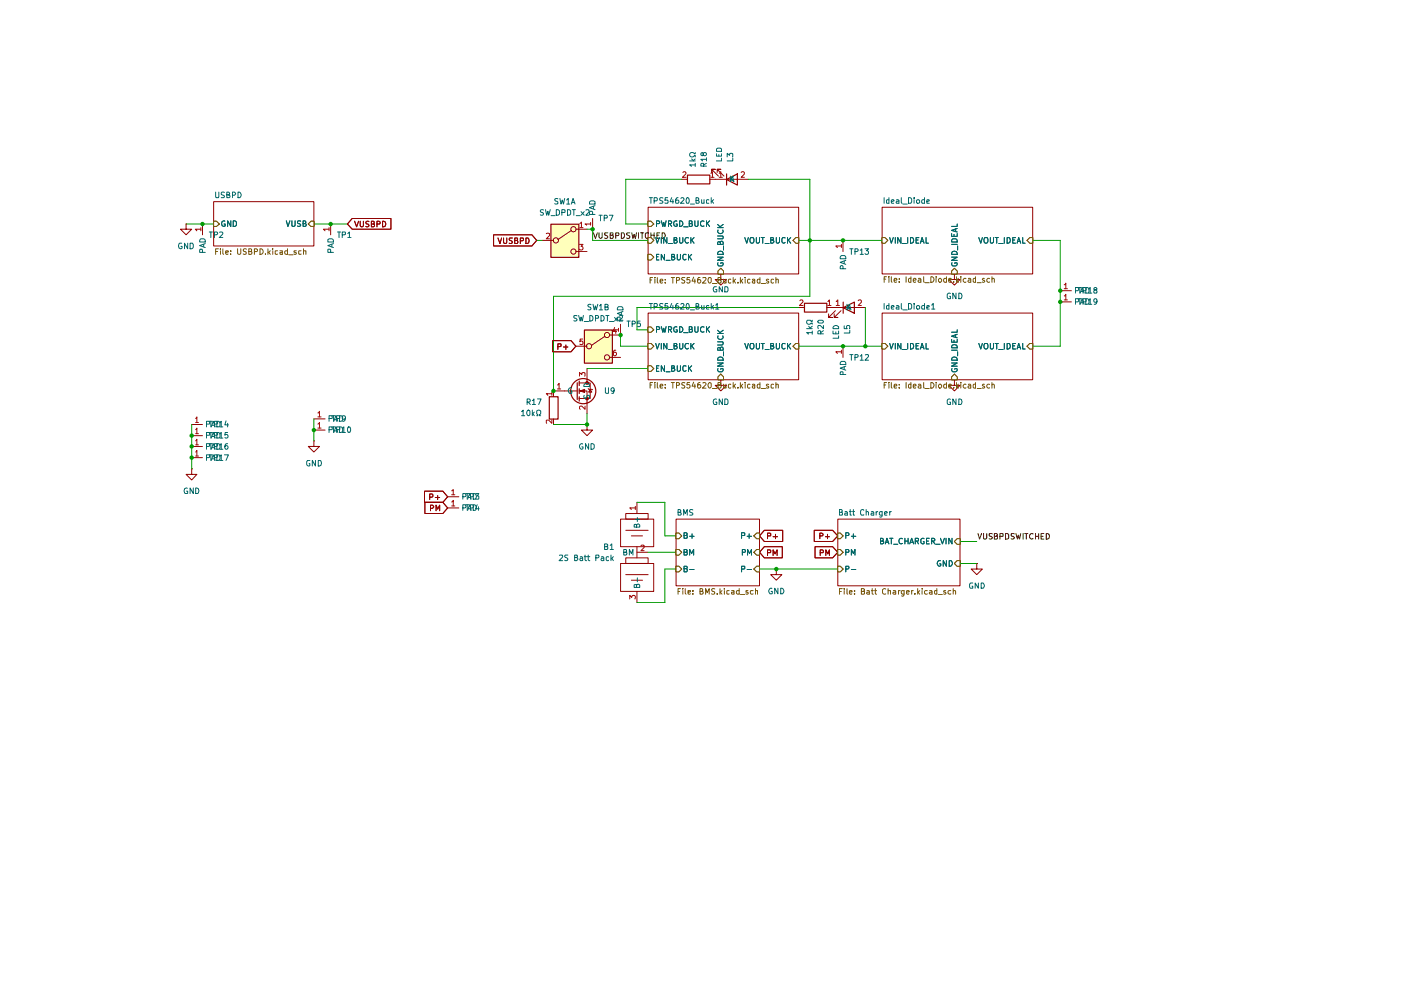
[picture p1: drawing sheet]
<svg xmlns="http://www.w3.org/2000/svg" width="297mm" height="210mm" viewBox="0 0 297 210" stroke-linecap="round" stroke-linejoin="round" font-family="sans-serif">
<path d="M137.4 50.4h.6l.6 .6-.6 .6h-.6z" fill="none" stroke="#765500" stroke-width=".21"/>
<path d="M139 50.4l.4 1.2 .4-1.2M140.2 50.4v1.2M141.4 50.4v1.2l-.7-1.2v1.2M141.7 51.6h.9M142.9 50.9h.5v-.5h-.5v1.2h.4l.3-.5-.3-.2M144.1 50.4v1l.2 .2h.2l.3-.3v-.9M146 50.5l-.5-.1a.67 .67 0 0 0-.3 .7 .67 .67 0 0 0 .5 .5l.3-.2M146.5 50.4v1.2M146.6 50.9l.6 .7M147.2 50.4l-.7 .7" fill="none" stroke="#006665" stroke-width=".21"/>
<path d="M168.7 50.4h.6v1.2h-.6l-.6-.6z" fill="#fff"/>
<path d="M168.7 50.4h.6v1.2h-.6l-.6-.6z" fill="none" stroke="#765500" stroke-width=".21"/>
<path d="M157.9 50.4l.4 1.2 .4-1.2M159.2 50.4h.5a.77 .77 0 0 1-.2 1.2l-.3-.1a.87 .87 0 0 1 0-1.1zM160.4 50.4v1l.1 .2h.3l.2-.3v-.9M161.4 50.4h.7M161.7 50.4v1.2M162.2 51.6h.9M163.4 50.9h.5v-.5h-.5v1.2h.4l.3-.5-.4-.2M164.6 50.4v1l.2 .2h.2l.3-.3v-.9M166.5 50.5l-.6-.1-.1 .2 .1 .8 .2 .2 .4-.2M167 50.4v1.2M167.1 50.9l.5 .7M167.6 50.4l-.6 .7" fill="none" stroke="#006665" stroke-width=".21"/>
<path d="M152.2 57.5l.6-.6 .6 .6v.6h-1.2z" fill="#fff"/>
<path d="M152.8 56.9l.6 .6v.6h-1.2v-.6z" fill="none" stroke="#765500" stroke-width=".21"/>
<path d="M152.1 54.5h1.2l-1.2 .7h1.2M152.1 50h1.1l.1 .2-.1 .4h-1.1M152.1 48.3h1.2M152.1 47.6l.7 .7M152.2 55.7a.45 .45 0 0 0 .2 .7h.7a.45 .45 0 0 0 .1-.7h-.4v.2M152.2 48.8a.55 .55 0 0 0 .5 .7 .55 .55 0 0 0 .5-.7M152.3 53.3h.9l.1 .6h-1.2zM152.7 51.5l.2-.4 .4 .3v.4h-1.2l.1-.5h.5v.5M153.3 47.6l-.6 .5M153.4 52.2v.8" fill="none" stroke="#006665" stroke-width=".21"/>
<path d="M137.4 53.9h.6l.6 .6-.6 .6h-.6z" fill="#fff"/>
<path d="M137.4 53.9h.6l.6 .6-.6 .6h-.6z" fill="none" stroke="#765500" stroke-width=".21"/>
<path d="M139.2 54.4h.3M139.7 53.9h-.5v1.2h.5M140.9 53.9v1.2l-.7-1.2v1.2M141.2 55.2h.9M142.4 54.4h.5v-.5h-.5v1.2h.4l.3-.4-.4-.3M143.6 53.9v1l.2 .2h.2l.3-.2v-1M145.5 54l-.6-.1-.1 .3 .1 .7 .2 .2 .4-.2M146 53.9v1.2M146.1 54.4l.5 .7M146.6 53.9l-.6 .7" fill="none" stroke="#006665" stroke-width=".21"/>
<path d="M137.4 46.9h.6l.6 .6-.6 .5h-.6z" fill="#fff"/>
<path d="M137.4 46.9h.6l.6 .6-.6 .5h-.6z" fill="none" stroke="#765500" stroke-width=".21"/>
<g fill="none" stroke="#006665" stroke-width=".21">
<path d="M139.2 47.4h.5l.2-.2-.1-.3-.6-.1v1.2M140.2 46.8l.3 1.2 .2-.8 .3 .8 .2-1.2M141.7 47.4h.5l.2-.2-.1-.3-.6-.1v1.2M142 47.4l.4 .6M143.5 46.9l-.2-.1a.61 .61 0 0 0-.5 .6 .61 .61 0 0 0 .5 .6l.3-.1v-.4h-.3M144.1 46.8a.6 .6 0 0 1 .7 .6 .6 .6 0 0 1-.7 .6zM144.9 48.1h1M146.1 47.4h.5l.1-.2v-.3l-.1-.1h-.5v1.2l.6-.1 .1-.3-.2-.2M147.3 46.8v1a.35 .35 0 0 0 .4 .2 .35 .35 0 0 0 .3-.2v-1M149.3 46.9l-.3-.1a.6 .6 0 0 0-.5 .6 .6 .6 0 0 0 .5 .6l.3-.1M149.8 46.8v1.2M149.9 47.3l.6 .7"/>
<path d="M150.5 46.8l-.7 .7"/>
</g>
<g fill="#fff">
<path d="M137.4 43.9h31.9v14.2h-31.9z"/>
<path d="M143.3 113h.6l.6 .6-.6 .6h-.6z"/>
</g>
<path d="M143.3 113h.6l.6 .6-.6 .6h-.6z" fill="none" stroke="#765500" stroke-width=".21"/>
<path d="M145 113.5h.5l.2-.2-.1-.3-.6-.1v1.2h.5l.2-.1v-.4l-.2-.1M146.2 113.7h1M146.7 113.2v.9" fill="none" stroke="#006665" stroke-width=".21"/>
<path d="M143.3 120.1h.6l.6 .6-.6 .5h-.6z" fill="#fff"/>
<path d="M143.3 120.1h.6l.6 .5-.6 .6h-.6z" fill="none" stroke="#765500" stroke-width=".21"/>
<path d="M145 120.6h.5l.2-.4-.2-.1h-.5v1.1h.5l.2-.1v-.4l-.2-.1M146.2 120.7h1" fill="none" stroke="#006665" stroke-width=".21"/>
<path d="M143.3 116.5h.6l.6 .6-.6 .6h-.6z" fill="#fff"/>
<path d="M143.3 116.5h.6l.6 .6-.6 .6h-.6z" fill="none" stroke="#765500" stroke-width=".21"/>
<path d="M145 117.1h.5l.2-.3-.1-.2-.6-.1v1.2h.5l.2-.2v-.3l-.2-.1M146.2 117.7v-1.2l.4 .8 .5-.8v1.2" fill="none" stroke="#006665" stroke-width=".21"/>
<path d="M160.4 113h.6v1.2h-.6l-.5-.6z" fill="#fff"/>
<path d="M160.4 113h.6v1.2h-.6l-.5-.6z" fill="none" stroke="#765500" stroke-width=".21"/>
<path d="M157.2 113.5h.6l.1-.5-.7-.1v1.2M158.4 113.7h.9M158.8 113.2v.9" fill="none" stroke="#006665" stroke-width=".21"/>
<path d="M160.4 120.1h.6v1.1h-.6l-.5-.5z" fill="#fff"/>
<path d="M160.4 120.1h.6v1.1h-.6l-.5-.6z" fill="none" stroke="#765500" stroke-width=".21"/>
<path d="M157.2 120.6h.7v-.5h-.7v1.1M158.4 120.7h.9" fill="none" stroke="#006665" stroke-width=".21"/>
<path d="M160.4 116.5h.6v1.2h-.6l-.5-.6z" fill="#fff"/>
<path d="M160.4 116.5h.6v1.2h-.6l-.5-.6z" fill="none" stroke="#765500" stroke-width=".21"/>
<path d="M157.4 117.1h.5l.2-.2-.1-.3-.6-.1v1.2M158.5 117.7v-1.2l.4 .8 .4-.8v1.2" fill="none" stroke="#006665" stroke-width=".21"/>
<g fill="#fff">
<path d="M143.3 110.1h17.7v14.1h-17.7z"/>
<path d="M137.4 72.8h.6l.6 .6-.6 .6h-.6z"/>
</g>
<path d="M137.4 72.8h.6l.6 .6-.6 .6h-.6z" fill="none" stroke="#765500" stroke-width=".21"/>
<path d="M139 72.8l.4 1.2 .4-1.2M140.2 72.8v1.2M141.4 72.8v1.2l-.7-1.2v1.2M141.7 74.1h.9M142.9 73.3h.5v-.5h-.5v1.2h.4l.3-.4-.3-.3M144.1 72.8v1l.2 .2h.2l.3-.3v-.9M146 72.9l-.5-.1a.67 .67 0 0 0-.3 .7 .67 .67 0 0 0 .5 .5l.3-.2M146.5 72.8v1.2M146.6 73.3l.6 .7M147.2 72.8l-.7 .7" fill="none" stroke="#006665" stroke-width=".21"/>
<path d="M168.7 72.8h.6v1.2h-.6l-.6-.6z" fill="#fff"/>
<path d="M168.7 72.8h.6v1.2h-.6l-.6-.6z" fill="none" stroke="#765500" stroke-width=".21"/>
<path d="M157.9 72.8l.4 1.2 .4-1.2M159.2 72.8h.5a.77 .77 0 0 1-.2 1.2l-.3-.1a.87 .87 0 0 1 0-1.1zM160.4 72.8v1l.1 .2h.3l.2-.3v-.9M161.4 72.8h.7M161.7 72.8v1.2M162.2 74.1h.9M163.4 73.3h.5v-.5h-.5v1.2h.4l.3-.4-.4-.3M164.6 72.8v1l.2 .2h.2l.3-.3v-.9M166.5 72.9l-.6-.1-.1 .3 .1 .7 .2 .2 .4-.2M167 72.8v1.2M167.1 73.3l.5 .7M167.6 72.8l-.6 .7" fill="none" stroke="#006665" stroke-width=".21"/>
<path d="M152.2 79.9l.6-.6 .6 .6v.6h-1.2z" fill="#fff"/>
<path d="M152.8 79.3l.6 .6v.6h-1.2v-.6z" fill="none" stroke="#765500" stroke-width=".21"/>
<path d="M152.1 77h1.2l-1.2 .6h1.2M152.1 72.5h1.1l.1 .1v.3l-.2 .3h-1M152.1 70.7h1.2M152.1 70l.7 .7M152.2 78.1a.45 .45 0 0 0 .2 .7h.7a.45 .45 0 0 0 .1-.7h-.4v.2M152.2 71.2a.55 .55 0 0 0 .5 .8 .55 .55 0 0 0 .5-.8M152.3 75.8h.9l.1 .6h-1.2zM152.7 73.9l.2-.3 .4 .2v.5h-1.2l.1-.6h.5v.6M153.3 70l-.6 .5M153.4 74.6v.8" fill="none" stroke="#006665" stroke-width=".21"/>
<path d="M137.4 77.6h.6l.6 .5-.6 .6h-.6z" fill="#fff"/>
<path d="M137.4 77.6h.6l.6 .5-.6 .6h-.6z" fill="none" stroke="#765500" stroke-width=".21"/>
<path d="M139.2 78.1h.3M139.7 77.6h-.5v1.1h.5M140.9 77.6v1.1l-.7-1.1v1.1M141.2 78.8h.9M142.4 78.1h.5v-.5h-.5v1.1h.4l.3-.4-.4-.2M143.6 77.6v1l.2 .1h.2l.3-.2v-.9M145.5 77.6h-.6l-.1 .2 .1 .8 .2 .1 .4-.1M146 77.6v1.1M146.1 78.1l.5 .6M146.6 77.6l-.6 .6" fill="none" stroke="#006665" stroke-width=".21"/>
<path d="M137.4 69.3h.6l.6 .6-.6 .5h-.6z" fill="#fff"/>
<path d="M137.4 69.3h.6l.6 .6-.6 .5h-.6z" fill="none" stroke="#765500" stroke-width=".21"/>
<g fill="none" stroke="#006665" stroke-width=".21">
<path d="M139.2 69.8h.5l.2-.1-.1-.4h-.6v1.1M140.2 69.3l.3 1.1 .2-.8 .3 .8 .2-1.1M141.7 69.8h.5l.2-.1-.1-.4h-.6v1.1M142 69.8l.4 .6M143.5 69.3h-.2a.61 .61 0 0 0-.5 .6 .61 .61 0 0 0 .5 .5h.3v-.5h-.3M144.1 69.3a.6 .6 0 0 1 .7 .5 .6 .6 0 0 1-.7 .6zM144.9 70.5h1M146.1 69.8h.5l.1-.1v-.4h-.1h-.5v1.1h.6l.1-.4-.2-.2M147.3 69.3v.9a.35 .35 0 0 0 .4 .3 .35 .35 0 0 0 .3-.3v-.9M149.3 69.3h-.3a.6 .6 0 0 0-.5 .5 .6 .6 0 0 0 .5 .6h.3M149.8 69.3v1.1M149.9 69.8l.6 .6"/>
<path d="M150.5 69.3l-.7 .6"/>
</g>
<g fill="#fff">
<path d="M137.4 66.4h31.9v14.1h-31.9z"/>
<path d="M202.4 114.8l.5-.6h.6v1.2h-.6z"/>
</g>
<path d="M202.9 114.2h.6v1.2h-.6l-.5-.6z" fill="none" stroke="#765500" stroke-width=".21"/>
<g fill="none" stroke="#006665" stroke-width=".21">
<path d="M186.7 114.7l.5-.1v-.4l-.5-.1v1.2h.4l.3-.4-.4-.2M187.7 115.3l.3-1.2 .5 1.2M187.8 115h.6M188.6 114.1h.7M189 114.1v1.2M189.5 115.4h.8M191.3 114.2l-.2-.1a.6 .6 0 0 0-.5 .6 .6 .6 0 0 0 .5 .6l.2-.1M191.9 114.1v1.2M191.9 114.7h.6M192.5 114.1v1.2M192.9 115.3l.4-1.2 .4 1.2M193 115h.5"/>
<path d="M194.1 114.7h.5l.1-.5-.6-.1v1.2M194.4 114.7l.3 .6M195.9 114.2a.45 .45 0 0 0-.7 .2v.7a.45 .45 0 0 0 .7 .1v-.4h-.2M196.4 114.7h.4M197 114.1h-.6v1.2h.6M197.5 114.7h.5l.2-.1-.1-.4-.6-.1v1.2M197.8 114.7l.4 .6M198.4 115.4h.9M199.4 114.1l.4 1.2 .4-1.2M200.6 114.1v1.2M201.8 114.1v1.2l-.6-1.2v1.2"/>
</g>
<path d="M202.4 119.5l.5-.6h.6v1.2h-.6z" fill="#fff"/>
<path d="M202.9 118.9h.6v1.2h-.6l-.5-.6z" fill="none" stroke="#765500" stroke-width=".21"/>
<path d="M199.4 118.9h-.4a.67 .67 0 0 0-.3 .6 .67 .67 0 0 0 .5 .6l.3-.2v-.4h-.3M200.7 118.9v1.2l-.7-1.2v1.2M201.3 118.9h.4a.66 .66 0 0 1 .2 .7 .66 .66 0 0 1-.6 .5z" fill="none" stroke="#006665" stroke-width=".21"/>
<path d="M177.6 113h.5l.6 .6-.6 .6h-.5z" fill="#fff"/>
<path d="M177.6 113h.5l.6 .6-.6 .6h-.5z" fill="none" stroke="#765500" stroke-width=".21"/>
<path d="M179.3 113.5h.6v-.5l-.6-.1v1.2M180.5 113.7h.9M180.9 113.2v.9" fill="none" stroke="#006665" stroke-width=".21"/>
<path d="M177.6 120.1h.5l.6 .6-.6 .5h-.5z" fill="#fff"/>
<path d="M177.6 120.1h.5l.6 .5-.6 .6h-.5z" fill="none" stroke="#765500" stroke-width=".21"/>
<path d="M179.3 120.6h.6v-.5h-.6v1.1M180.5 120.7h.9" fill="none" stroke="#006665" stroke-width=".21"/>
<path d="M177.6 116.5h.5l.6 .6-.6 .6h-.5z" fill="#fff"/>
<path d="M177.6 116.5h.5l.6 .6-.6 .6h-.5z" fill="none" stroke="#765500" stroke-width=".21"/>
<path d="M179.3 117.1h.6v-.5l-.6-.1v1.2M180.5 117.7v-1.2l.4 .8 .4-.8v1.2" fill="none" stroke="#006665" stroke-width=".21"/>
<g fill="#fff">
<path d="M177.6 110.1h25.9v14.1h-25.9z"/>
<path d="M202.4 79.3l.5 .6v.6h-1.1v-.6z"/>
</g>
<path d="M202.4 79.3l.5 .6v.6h-1.1v-.6z" fill="none" stroke="#765500" stroke-width=".21"/>
<path d="M201.8 77h1.1l-1.1 .6h1.1M201.8 72v.6h1.1v-.6M201.8 74.3h1.1M201.8 78.1a.45 .45 0 0 0 .2 .7h.6l.3-.1v-.6h-.5v.2M201.9 75.8h.9l.1 .6h-1.1zM201.9 73.2a.68 .68 0 0 1 1 .5h-1.1zM202.3 72.1v.5M202.6 71v.5M202.9 70.9l-1.1 .4 1.1 .3M202.9 69.9v.5h-1.1M203 74.6v.8" fill="none" stroke="#006665" stroke-width=".21"/>
<path d="M187 72.8h.6l.6 .6-.6 .6h-.6z" fill="#fff"/>
<path d="M187 72.8h.6l.6 .6-.6 .6h-.6z" fill="none" stroke="#765500" stroke-width=".21"/>
<path d="M188.6 72.8l.4 1.2 .4-1.2M189.8 72.8v1.2M191 72.8v1.2l-.7-1.2v1.2M191.3 74.1h.9M192.4 72.8v1.2M193 72.8h.5a.66 .66 0 0 1 .2 .8 .66 .66 0 0 1-.7 .4zM194.2 73.3h.4M194.8 72.8h-.6v1.2h.6M195.2 74l.3-1.2 .4 1.2M195.2 73.7h.6M196.3 72.8v1.2h.5" fill="none" stroke="#006665" stroke-width=".21"/>
<path d="M218.4 72.8h.5v1.2h-.5l-.6-.6z" fill="#fff"/>
<path d="M218.4 72.8h.5v1.2h-.5l-.6-.6z" fill="none" stroke="#765500" stroke-width=".21"/>
<g fill="none" stroke="#006665" stroke-width=".21">
<path d="M207.5 72.8l.4 1.2 .4-1.2M208.8 72.8h.5a.77 .77 0 0 1-.2 1.2l-.3-.1a.87 .87 0 0 1 0-1.1zM210 72.8v1l.1 .2h.3l.3-.3v-.9M211 72.8h.7M211.3 72.8v1.2M211.8 74.1h.9M212.9 72.8v1.2M213.5 72.8h.5a.66 .66 0 0 1 .2 .8 .66 .66 0 0 1-.7 .4zM214.7 73.3h.4M215.3 72.8h-.6v1.2h.6M215.6 74l.4-1.2 .4 1.2M215.7 73.7h.6"/>
<path d="M216.8 72.8v1.2h.5"/>
</g>
<g fill="#fff">
<path d="M187 66.4h31.9v14.1h-31.9z"/>
<path d="M201.8 57.5l.6-.6 .5 .6v.6h-1.1z"/>
</g>
<path d="M202.4 56.9l.5 .6v.6h-1.1v-.6z" fill="none" stroke="#765500" stroke-width=".21"/>
<path d="M201.8 54.5h1.1l-1.1 .7h1.1M201.8 49.5v.6h1.1v-.6M201.8 51.8h1.1M201.8 55.7a.45 .45 0 0 0 .2 .7h.6l.3-.2v-.5h-.5v.2M201.8 50.8l.2-.2h.6l.3 .2v.5h-1.1zM201.9 53.3h.9l.1 .6h-1.1zM202.3 49.7v.4M202.6 48.5v.6M202.9 48.4l-1.1 .5 1.1 .3M202.9 47.5v.5h-1.1M203 52.2v.8" fill="none" stroke="#006665" stroke-width=".21"/>
<path d="M187 50.4h.6l.6 .6-.6 .6h-.6z" fill="#fff"/>
<path d="M187 50.4h.6l.6 .6-.6 .6h-.6z" fill="none" stroke="#765500" stroke-width=".21"/>
<path d="M188.6 50.4l.4 1.2 .4-1.2M189.8 50.4v1.2M191 50.4v1.2l-.7-1.2v1.2M191.3 51.6h.9M192.4 50.4v1.2M193 50.4h.5a.66 .66 0 0 1 .2 .7 .66 .66 0 0 1-.7 .5zM194.2 50.9h.4M194.8 50.4h-.6v1.2h.6M195.2 51.6l.3-1.2 .4 1.2M195.2 51.2h.6M196.3 50.4v1.2h.5" fill="none" stroke="#006665" stroke-width=".21"/>
<path d="M218.4 50.4h.5v1.2h-.5l-.6-.6z" fill="#fff"/>
<path d="M218.4 50.4h.5v1.2h-.5l-.6-.6z" fill="none" stroke="#765500" stroke-width=".21"/>
<g fill="none" stroke="#006665" stroke-width=".21">
<path d="M207.5 50.4l.4 1.2 .4-1.2M208.8 50.4h.5a.77 .77 0 0 1-.2 1.2l-.3-.1a.87 .87 0 0 1 0-1.1zM210 50.4v1l.1 .2h.3l.3-.3v-.9M211 50.4h.7M211.3 50.4v1.2M211.8 51.6h.9M212.9 50.4v1.2M213.5 50.4h.5a.66 .66 0 0 1 .2 .7 .66 .66 0 0 1-.7 .5zM214.7 50.9h.4M215.3 50.4h-.6v1.2h.6M215.6 51.6l.4-1.2 .4 1.2M215.7 51.2h.6"/>
<path d="M216.8 50.4v1.2h.5"/>
</g>
<g fill="#fff">
<path d="M187 43.9h31.9v14.2h-31.9z"/>
<path d="M45.3 46.9h.6l.6 .6-.6 .5h-.6z"/>
</g>
<path d="M45.3 46.9h.6l.6 .6-.6 .5h-.6z" fill="none" stroke="#765500" stroke-width=".21"/>
<path d="M47.7 46.9l-.3-.1a.61 .61 0 0 0-.4 .6 .61 .61 0 0 0 .5 .6l.3-.1v-.4h-.3M48.9 46.8v1.2l-.6-1.2v1.2M49.4 46.8h.4l.3 .3v.7l-.3 .2h-.4z" fill="none" stroke="#006665" stroke-width=".21"/>
<path d="M66 46.9h.5v1.1h-.5l-.6-.5z" fill="#fff"/>
<path d="M66 46.9h.5v1.1h-.5l-.6-.5z" fill="none" stroke="#765500" stroke-width=".21"/>
<path d="M60.7 46.8l.3 1.2 .5-1.2M61.9 46.8v1.1l.2 .1h.2l.3-.2v-1M63.8 46.9h-.7v.3l.7 .5-.3 .3-.4-.1M64.3 47.4l.5-.1v-.4l-.5-.1v1.2h.4l.2-.4-.3-.2" fill="none" stroke="#006665" stroke-width=".21"/>
<path d="M45.3 42.8h21.2v9.4h-21.2z" fill="#fff"/>
<g fill="#ffb">
<path d="M123.9 69.9h5.9v7.1h-5.9z"/>
<path d="M116.8 47.5h5.9v7h-5.9z"/>
</g>
<path d="M137.4 50.4h.6l.6 .6-.6 .6h-.6z" fill="#fff"/>
<path d="M137.4 50.4h.6l.6 .6-.6 .6h-.6z" fill="none" stroke="#765500" stroke-width=".21"/>
<path d="M139 50.4l.4 1.2 .4-1.2M140.2 50.4v1.2M141.4 50.4v1.2l-.7-1.2v1.2M141.7 51.6h.9M142.9 50.9h.5v-.5h-.5v1.2h.4l.3-.5-.3-.2M144.1 50.4v1l.2 .2h.2l.3-.3v-.9M146 50.5l-.5-.1a.67 .67 0 0 0-.3 .7 .67 .67 0 0 0 .5 .5l.3-.2M146.5 50.4v1.2M146.6 50.9l.6 .7M147.2 50.4l-.7 .7" fill="none" stroke="#006665" stroke-width=".21"/>
<path d="M168.7 50.4h.6v1.2h-.6l-.6-.6z" fill="#fff"/>
<path d="M168.7 50.4h.6v1.2h-.6l-.6-.6z" fill="none" stroke="#765500" stroke-width=".21"/>
<path d="M157.9 50.4l.4 1.2 .4-1.2M159.2 50.4h.5a.77 .77 0 0 1-.2 1.2l-.3-.1a.87 .87 0 0 1 0-1.1zM160.4 50.4v1l.1 .2h.3l.2-.3v-.9M161.4 50.4h.7M161.7 50.4v1.2M162.2 51.6h.9M163.4 50.9h.5v-.5h-.5v1.2h.4l.3-.5-.4-.2M164.6 50.4v1l.2 .2h.2l.3-.3v-.9M166.5 50.5l-.6-.1-.1 .2 .1 .8 .2 .2 .4-.2M167 50.4v1.2M167.1 50.9l.5 .7M167.6 50.4l-.6 .7" fill="none" stroke="#006665" stroke-width=".21"/>
<path d="M152.2 57.5l.6-.6 .6 .6v.6h-1.2z" fill="#fff"/>
<path d="M152.8 56.9l.6 .6v.6h-1.2v-.6z" fill="none" stroke="#765500" stroke-width=".21"/>
<path d="M152.1 54.5h1.2l-1.2 .7h1.2M152.1 50h1.1l.1 .2-.1 .4h-1.1M152.1 48.3h1.2M152.1 47.6l.7 .7M152.2 55.7a.45 .45 0 0 0 .2 .7h.7a.45 .45 0 0 0 .1-.7h-.4v.2M152.2 48.8a.55 .55 0 0 0 .5 .7 .55 .55 0 0 0 .5-.7M152.3 53.3h.9l.1 .6h-1.2zM152.7 51.5l.2-.4 .4 .3v.4h-1.2l.1-.5h.5v.5M153.3 47.6l-.6 .5M153.4 52.2v.8" fill="none" stroke="#006665" stroke-width=".21"/>
<path d="M137.4 53.9h.6l.6 .6-.6 .6h-.6z" fill="#fff"/>
<path d="M137.4 53.9h.6l.6 .6-.6 .6h-.6z" fill="none" stroke="#765500" stroke-width=".21"/>
<path d="M139.2 54.4h.3M139.7 53.9h-.5v1.2h.5M140.9 53.9v1.2l-.7-1.2v1.2M141.2 55.2h.9M142.4 54.4h.5v-.5h-.5v1.2h.4l.3-.4-.4-.3M143.6 53.9v1l.2 .2h.2l.3-.2v-1M145.5 54l-.6-.1-.1 .3 .1 .7 .2 .2 .4-.2M146 53.9v1.2M146.1 54.4l.5 .7M146.6 53.9l-.6 .7" fill="none" stroke="#006665" stroke-width=".21"/>
<path d="M137.4 46.9h.6l.6 .6-.6 .5h-.6z" fill="#fff"/>
<path d="M137.4 46.9h.6l.6 .6-.6 .5h-.6z" fill="none" stroke="#765500" stroke-width=".21"/>
<g fill="none" stroke="#006665" stroke-width=".21">
<path d="M139.2 47.4h.5l.2-.2-.1-.3-.6-.1v1.2M140.2 46.8l.3 1.2 .2-.8 .3 .8 .2-1.2M141.7 47.4h.5l.2-.2-.1-.3-.6-.1v1.2M142 47.4l.4 .6M143.5 46.9l-.2-.1a.61 .61 0 0 0-.5 .6 .61 .61 0 0 0 .5 .6l.3-.1v-.4h-.3M144.1 46.8a.6 .6 0 0 1 .7 .6 .6 .6 0 0 1-.7 .6zM144.9 48.1h1M146.1 47.4h.5l.1-.2v-.3l-.1-.1h-.5v1.2l.6-.1 .1-.3-.2-.2M147.3 46.8v1a.35 .35 0 0 0 .4 .2 .35 .35 0 0 0 .3-.2v-1M149.3 46.9l-.3-.1a.6 .6 0 0 0-.5 .6 .6 .6 0 0 0 .5 .6l.3-.1M149.8 46.8v1.2M149.9 47.3l.6 .7"/>
<path d="M150.5 46.8l-.7 .7"/>
</g>
<path d="M137.4 43.9h31.9v14.2h-31.9z" fill="none" stroke="#910000" stroke-width=".21"/>
<path d="M143.3 113h.6l.6 .6-.6 .6h-.6z" fill="#fff"/>
<path d="M143.3 113h.6l.6 .6-.6 .6h-.6z" fill="none" stroke="#765500" stroke-width=".21"/>
<path d="M145 113.5h.5l.2-.2-.1-.3-.6-.1v1.2h.5l.2-.1v-.4l-.2-.1M146.2 113.7h1M146.7 113.2v.9" fill="none" stroke="#006665" stroke-width=".21"/>
<path d="M143.3 120.1h.6l.6 .6-.6 .5h-.6z" fill="#fff"/>
<path d="M143.3 120.1h.6l.6 .5-.6 .6h-.6z" fill="none" stroke="#765500" stroke-width=".21"/>
<path d="M145 120.6h.5l.2-.4-.2-.1h-.5v1.1h.5l.2-.1v-.4l-.2-.1M146.2 120.7h1" fill="none" stroke="#006665" stroke-width=".21"/>
<path d="M143.3 116.5h.6l.6 .6-.6 .6h-.6z" fill="#fff"/>
<path d="M143.3 116.5h.6l.6 .6-.6 .6h-.6z" fill="none" stroke="#765500" stroke-width=".21"/>
<path d="M145 117.1h.5l.2-.3-.1-.2-.6-.1v1.2h.5l.2-.2v-.3l-.2-.1M146.2 117.7v-1.2l.4 .8 .5-.8v1.2" fill="none" stroke="#006665" stroke-width=".21"/>
<path d="M160.4 113h.6v1.2h-.6l-.5-.6z" fill="#fff"/>
<path d="M160.4 113h.6v1.2h-.6l-.5-.6z" fill="none" stroke="#765500" stroke-width=".21"/>
<path d="M157.2 113.5h.6l.1-.5-.7-.1v1.2M158.4 113.7h.9M158.8 113.2v.9" fill="none" stroke="#006665" stroke-width=".21"/>
<path d="M160.4 120.1h.6v1.1h-.6l-.5-.5z" fill="#fff"/>
<path d="M160.4 120.1h.6v1.1h-.6l-.5-.6z" fill="none" stroke="#765500" stroke-width=".21"/>
<path d="M157.2 120.6h.7v-.5h-.7v1.1M158.4 120.7h.9" fill="none" stroke="#006665" stroke-width=".21"/>
<path d="M160.4 116.5h.6v1.2h-.6l-.5-.6z" fill="#fff"/>
<path d="M160.4 116.5h.6v1.2h-.6l-.5-.6z" fill="none" stroke="#765500" stroke-width=".21"/>
<path d="M157.4 117.1h.5l.2-.2-.1-.3-.6-.1v1.2M158.5 117.7v-1.2l.4 .8 .4-.8v1.2" fill="none" stroke="#006665" stroke-width=".21"/>
<path d="M143.3 110.1h17.7v14.1h-17.7z" fill="none" stroke="#910000" stroke-width=".21"/>
<path d="M137.4 72.8h.6l.6 .6-.6 .6h-.6z" fill="#fff"/>
<path d="M137.4 72.8h.6l.6 .6-.6 .6h-.6z" fill="none" stroke="#765500" stroke-width=".21"/>
<path d="M139 72.8l.4 1.2 .4-1.2M140.2 72.8v1.2M141.4 72.8v1.2l-.7-1.2v1.2M141.7 74.1h.9M142.9 73.3h.5v-.5h-.5v1.2h.4l.3-.4-.3-.3M144.1 72.8v1l.2 .2h.2l.3-.3v-.9M146 72.9l-.5-.1a.67 .67 0 0 0-.3 .7 .67 .67 0 0 0 .5 .5l.3-.2M146.5 72.8v1.2M146.6 73.3l.6 .7M147.2 72.8l-.7 .7" fill="none" stroke="#006665" stroke-width=".21"/>
<path d="M168.7 72.8h.6v1.2h-.6l-.6-.6z" fill="#fff"/>
<path d="M168.7 72.8h.6v1.2h-.6l-.6-.6z" fill="none" stroke="#765500" stroke-width=".21"/>
<path d="M157.9 72.8l.4 1.2 .4-1.2M159.2 72.8h.5a.77 .77 0 0 1-.2 1.2l-.3-.1a.87 .87 0 0 1 0-1.1zM160.4 72.8v1l.1 .2h.3l.2-.3v-.9M161.4 72.8h.7M161.7 72.8v1.2M162.2 74.1h.9M163.4 73.3h.5v-.5h-.5v1.2h.4l.3-.4-.4-.3M164.6 72.8v1l.2 .2h.2l.3-.3v-.9M166.5 72.9l-.6-.1-.1 .3 .1 .7 .2 .2 .4-.2M167 72.8v1.2M167.1 73.3l.5 .7M167.6 72.8l-.6 .7" fill="none" stroke="#006665" stroke-width=".21"/>
<path d="M152.2 79.9l.6-.6 .6 .6v.6h-1.2z" fill="#fff"/>
<path d="M152.8 79.3l.6 .6v.6h-1.2v-.6z" fill="none" stroke="#765500" stroke-width=".21"/>
<path d="M152.1 77h1.2l-1.2 .6h1.2M152.1 72.5h1.1l.1 .1v.3l-.2 .3h-1M152.1 70.7h1.2M152.1 70l.7 .7M152.2 78.1a.45 .45 0 0 0 .2 .7h.7a.45 .45 0 0 0 .1-.7h-.4v.2M152.2 71.2a.55 .55 0 0 0 .5 .8 .55 .55 0 0 0 .5-.8M152.3 75.8h.9l.1 .6h-1.2zM152.7 73.9l.2-.3 .4 .2v.5h-1.2l.1-.6h.5v.6M153.3 70l-.6 .5M153.4 74.6v.8" fill="none" stroke="#006665" stroke-width=".21"/>
<path d="M137.4 77.6h.6l.6 .5-.6 .6h-.6z" fill="#fff"/>
<path d="M137.4 77.6h.6l.6 .5-.6 .6h-.6z" fill="none" stroke="#765500" stroke-width=".21"/>
<path d="M139.2 78.1h.3M139.7 77.6h-.5v1.1h.5M140.9 77.6v1.1l-.7-1.1v1.1M141.2 78.8h.9M142.4 78.1h.5v-.5h-.5v1.1h.4l.3-.4-.4-.2M143.6 77.6v1l.2 .1h.2l.3-.2v-.9M145.5 77.6h-.6l-.1 .2 .1 .8 .2 .1 .4-.1M146 77.6v1.1M146.1 78.1l.5 .6M146.6 77.6l-.6 .6" fill="none" stroke="#006665" stroke-width=".21"/>
<path d="M137.4 69.3h.6l.6 .6-.6 .5h-.6z" fill="#fff"/>
<path d="M137.4 69.3h.6l.6 .6-.6 .5h-.6z" fill="none" stroke="#765500" stroke-width=".21"/>
<g fill="none" stroke="#006665" stroke-width=".21">
<path d="M139.2 69.8h.5l.2-.1-.1-.4h-.6v1.1M140.2 69.3l.3 1.1 .2-.8 .3 .8 .2-1.1M141.7 69.8h.5l.2-.1-.1-.4h-.6v1.1M142 69.8l.4 .6M143.5 69.3h-.2a.61 .61 0 0 0-.5 .6 .61 .61 0 0 0 .5 .5h.3v-.5h-.3M144.1 69.3a.6 .6 0 0 1 .7 .5 .6 .6 0 0 1-.7 .6zM144.9 70.5h1M146.1 69.8h.5l.1-.1v-.4h-.1h-.5v1.1h.6l.1-.4-.2-.2M147.3 69.3v.9a.35 .35 0 0 0 .4 .3 .35 .35 0 0 0 .3-.3v-.9M149.3 69.3h-.3a.6 .6 0 0 0-.5 .5 .6 .6 0 0 0 .5 .6h.3M149.8 69.3v1.1M149.9 69.8l.6 .6"/>
<path d="M150.5 69.3l-.7 .6"/>
</g>
<path d="M137.4 66.4h31.9v14.1h-31.9z" fill="none" stroke="#910000" stroke-width=".21"/>
<path d="M202.4 114.8l.5-.6h.6v1.2h-.6z" fill="#fff"/>
<path d="M202.9 114.2h.6v1.2h-.6l-.5-.6z" fill="none" stroke="#765500" stroke-width=".21"/>
<g fill="none" stroke="#006665" stroke-width=".21">
<path d="M186.7 114.7l.5-.1v-.4l-.5-.1v1.2h.4l.3-.4-.4-.2M187.7 115.3l.3-1.2 .5 1.2M187.8 115h.6M188.6 114.1h.7M189 114.1v1.2M189.5 115.4h.8M191.3 114.2l-.2-.1a.6 .6 0 0 0-.5 .6 .6 .6 0 0 0 .5 .6l.2-.1M191.9 114.1v1.2M191.9 114.7h.6M192.5 114.1v1.2M192.9 115.3l.4-1.2 .4 1.2M193 115h.5"/>
<path d="M194.1 114.7h.5l.1-.5-.6-.1v1.2M194.4 114.7l.3 .6M195.9 114.2a.45 .45 0 0 0-.7 .2v.7a.45 .45 0 0 0 .7 .1v-.4h-.2M196.4 114.7h.4M197 114.1h-.6v1.2h.6M197.5 114.7h.5l.2-.1-.1-.4-.6-.1v1.2M197.8 114.7l.4 .6M198.4 115.4h.9M199.4 114.1l.4 1.2 .4-1.2M200.6 114.1v1.2M201.8 114.1v1.2l-.6-1.2v1.2"/>
</g>
<path d="M202.4 119.5l.5-.6h.6v1.2h-.6z" fill="#fff"/>
<path d="M202.9 118.9h.6v1.2h-.6l-.5-.6z" fill="none" stroke="#765500" stroke-width=".21"/>
<path d="M199.4 118.9h-.4a.67 .67 0 0 0-.3 .6 .67 .67 0 0 0 .5 .6l.3-.2v-.4h-.3M200.7 118.9v1.2l-.7-1.2v1.2M201.3 118.9h.4a.66 .66 0 0 1 .2 .7 .66 .66 0 0 1-.6 .5z" fill="none" stroke="#006665" stroke-width=".21"/>
<path d="M177.6 113h.5l.6 .6-.6 .6h-.5z" fill="#fff"/>
<path d="M177.6 113h.5l.6 .6-.6 .6h-.5z" fill="none" stroke="#765500" stroke-width=".21"/>
<path d="M179.3 113.5h.6v-.5l-.6-.1v1.2M180.5 113.7h.9M180.9 113.2v.9" fill="none" stroke="#006665" stroke-width=".21"/>
<path d="M177.6 120.1h.5l.6 .6-.6 .5h-.5z" fill="#fff"/>
<path d="M177.6 120.1h.5l.6 .5-.6 .6h-.5z" fill="none" stroke="#765500" stroke-width=".21"/>
<path d="M179.3 120.6h.6v-.5h-.6v1.1M180.5 120.7h.9" fill="none" stroke="#006665" stroke-width=".21"/>
<path d="M177.6 116.5h.5l.6 .6-.6 .6h-.5z" fill="#fff"/>
<path d="M177.6 116.5h.5l.6 .6-.6 .6h-.5z" fill="none" stroke="#765500" stroke-width=".21"/>
<path d="M179.3 117.1h.6v-.5l-.6-.1v1.2M180.5 117.7v-1.2l.4 .8 .4-.8v1.2" fill="none" stroke="#006665" stroke-width=".21"/>
<path d="M177.6 110.1h25.9v14.1h-25.9z" fill="none" stroke="#910000" stroke-width=".21"/>
<path d="M202.4 79.3l.5 .6v.6h-1.1v-.6z" fill="#fff"/>
<path d="M202.4 79.3l.5 .6v.6h-1.1v-.6z" fill="none" stroke="#765500" stroke-width=".21"/>
<path d="M201.8 77h1.1l-1.1 .6h1.1M201.8 72v.6h1.1v-.6M201.8 74.3h1.1M201.8 78.1a.45 .45 0 0 0 .2 .7h.6l.3-.1v-.6h-.5v.2M201.9 75.8h.9l.1 .6h-1.1zM201.9 73.2a.68 .68 0 0 1 1 .5h-1.1zM202.3 72.1v.5M202.6 71v.5M202.9 70.9l-1.1 .4 1.1 .3M202.9 69.9v.5h-1.1M203 74.6v.8" fill="none" stroke="#006665" stroke-width=".21"/>
<path d="M187 72.8h.6l.6 .6-.6 .6h-.6z" fill="#fff"/>
<path d="M187 72.8h.6l.6 .6-.6 .6h-.6z" fill="none" stroke="#765500" stroke-width=".21"/>
<path d="M188.6 72.8l.4 1.2 .4-1.2M189.8 72.8v1.2M191 72.8v1.2l-.7-1.2v1.2M191.3 74.1h.9M192.4 72.8v1.2M193 72.8h.5a.66 .66 0 0 1 .2 .8 .66 .66 0 0 1-.7 .4zM194.2 73.3h.4M194.8 72.8h-.6v1.2h.6M195.2 74l.3-1.2 .4 1.2M195.2 73.7h.6M196.3 72.8v1.2h.5" fill="none" stroke="#006665" stroke-width=".21"/>
<path d="M218.4 72.8h.5v1.2h-.5l-.6-.6z" fill="#fff"/>
<path d="M218.4 72.8h.5v1.2h-.5l-.6-.6z" fill="none" stroke="#765500" stroke-width=".21"/>
<g fill="none" stroke="#006665" stroke-width=".21">
<path d="M207.5 72.8l.4 1.2 .4-1.2M208.8 72.8h.5a.77 .77 0 0 1-.2 1.2l-.3-.1a.87 .87 0 0 1 0-1.1zM210 72.8v1l.1 .2h.3l.3-.3v-.9M211 72.8h.7M211.3 72.8v1.2M211.8 74.1h.9M212.9 72.8v1.2M213.5 72.8h.5a.66 .66 0 0 1 .2 .8 .66 .66 0 0 1-.7 .4zM214.7 73.3h.4M215.3 72.8h-.6v1.2h.6M215.6 74l.4-1.2 .4 1.2M215.7 73.7h.6"/>
<path d="M216.8 72.8v1.2h.5"/>
</g>
<path d="M187 66.4h31.9v14.1h-31.9z" fill="none" stroke="#910000" stroke-width=".21"/>
<path d="M201.8 57.5l.6-.6 .5 .6v.6h-1.1z" fill="#fff"/>
<path d="M202.4 56.9l.5 .6v.6h-1.1v-.6z" fill="none" stroke="#765500" stroke-width=".21"/>
<path d="M201.8 54.5h1.1l-1.1 .7h1.1M201.8 49.5v.6h1.1v-.6M201.8 51.8h1.1M201.8 55.7a.45 .45 0 0 0 .2 .7h.6l.3-.2v-.5h-.5v.2M201.8 50.8l.2-.2h.6l.3 .2v.5h-1.1zM201.9 53.3h.9l.1 .6h-1.1zM202.3 49.7v.4M202.6 48.5v.6M202.9 48.4l-1.1 .5 1.1 .3M202.9 47.5v.5h-1.1M203 52.2v.8" fill="none" stroke="#006665" stroke-width=".21"/>
<path d="M187 50.4h.6l.6 .6-.6 .6h-.6z" fill="#fff"/>
<path d="M187 50.4h.6l.6 .6-.6 .6h-.6z" fill="none" stroke="#765500" stroke-width=".21"/>
<path d="M188.6 50.4l.4 1.2 .4-1.2M189.8 50.4v1.2M191 50.4v1.2l-.7-1.2v1.2M191.3 51.6h.9M192.4 50.4v1.2M193 50.4h.5a.66 .66 0 0 1 .2 .7 .66 .66 0 0 1-.7 .5zM194.2 50.9h.4M194.8 50.4h-.6v1.2h.6M195.2 51.6l.3-1.2 .4 1.2M195.2 51.2h.6M196.3 50.4v1.2h.5" fill="none" stroke="#006665" stroke-width=".21"/>
<path d="M218.4 50.4h.5v1.2h-.5l-.6-.6z" fill="#fff"/>
<path d="M218.4 50.4h.5v1.2h-.5l-.6-.6z" fill="none" stroke="#765500" stroke-width=".21"/>
<g fill="none" stroke="#006665" stroke-width=".21">
<path d="M207.5 50.4l.4 1.2 .4-1.2M208.8 50.4h.5a.77 .77 0 0 1-.2 1.2l-.3-.1a.87 .87 0 0 1 0-1.1zM210 50.4v1l.1 .2h.3l.3-.3v-.9M211 50.4h.7M211.3 50.4v1.2M211.8 51.6h.9M212.9 50.4v1.2M213.5 50.4h.5a.66 .66 0 0 1 .2 .7 .66 .66 0 0 1-.7 .5zM214.7 50.9h.4M215.3 50.4h-.6v1.2h.6M215.6 51.6l.4-1.2 .4 1.2M215.7 51.2h.6"/>
<path d="M216.8 50.4v1.2h.5"/>
</g>
<path d="M187 43.9h31.9v14.2h-31.9z" fill="none" stroke="#910000" stroke-width=".21"/>
<path d="M45.3 46.9h.6l.6 .6-.6 .5h-.6z" fill="#fff"/>
<path d="M45.3 46.9h.6l.6 .6-.6 .5h-.6z" fill="none" stroke="#765500" stroke-width=".21"/>
<path d="M47.7 46.9l-.3-.1a.61 .61 0 0 0-.4 .6 .61 .61 0 0 0 .5 .6l.3-.1v-.4h-.3M48.9 46.8v1.2l-.6-1.2v1.2M49.4 46.8h.4l.3 .3v.7l-.3 .2h-.4z" fill="none" stroke="#006665" stroke-width=".21"/>
<path d="M66 46.9h.5v1.1h-.5l-.6-.5z" fill="#fff"/>
<path d="M66 46.9h.5v1.1h-.5l-.6-.5z" fill="none" stroke="#765500" stroke-width=".21"/>
<path d="M60.7 46.8l.3 1.2 .5-1.2M61.9 46.8v1.1l.2 .1h.2l.3-.2v-1M63.8 46.9h-.7v.3l.7 .5-.3 .3-.4-.1M64.3 47.4l.5-.1v-.4l-.5-.1v1.2h.4l.2-.4-.3-.2M131 65.2l.1-.2h.7l.3 .4v.3h-1.2zM131.5 67.9v-.6l-.5-.1-.1 .7h1.2M131.7 66.2v.5M132.1 66l-1.2 .5 1.2 .4" fill="none" stroke="#006665" stroke-width=".21"/>
<g fill="none" stroke="#910000" stroke-width=".21">
<path d="M45.3 42.8h21.2v9.4h-21.2zM104.6 49.8h8.2l1 1.2-1 1.2h-8.2zM105.6 50.5l.4 1.1 .3-1.1M106.8 50.5v.9l.2 .2 .4-.2v-.9M108.6 50.5h-.6v.5l.5 .1 .1 .3-.2 .2h-.5M109.1 51h.5l.1-.5h-.6v1.1h.6l.1-.4-.2-.2M110.3 51.1l.6-.1v-.5h-.6v1.1M111.5 50.5h.4a.66 .66 0 0 1 .3 .7 .66 .66 0 0 1-.7 .4zM117.2 72.2h3.9l1 1.2-1 1.2h-3.9zM118.3 73.5l.7-.1v-.4l-.7-.1v1.2M119.5 73.6h.9M120 73.2v.9"/>
<path d="M122.1 73.4h2.4M128.3 71.3l-2.9 1.9M129.2 75.8h2.4M131.6 68.7v2.3h-2.4M119.7 82.9h2.6M122.8 81.2h2.3v3.3h-2.3M124.5 90v1.2h1.1l-1.1 1.2-1.2-1.2h1.2M124.5 90h.1"/>
<circle cx="124.9" cy="73.4" r=".55"/>
<circle cx="128.7" cy="75.8" r=".55"/>
<circle cx="128.7" cy="71" r=".55"/>
</g>
<path d="M123.5 71.9h-.5l-.1 .6 .2-.2 .4 .1v.6h-.6M130.3 69.4l-.3 .9h.7M130.6 74.3h-.4l-.2 .2v.8l.5 .1 .2-.2v-.3l-.2-.2-.5 .1v.1M130.6 69.9v.8M131.1 69.9h-1.1l.3 .4M131.1 69.6v.7" fill="none" stroke="#b90000" stroke-width=".21"/>
<path d="M123.9 70h5.9v7h-5.9zM122.4 81.2v3.5M122.8 80.8v.9M122.8 82.4v1M122.8 84.1v.9" fill="none" stroke="#910000" stroke-width=".25"/>
<path d="M123 82.9l1-.3v.6z" fill="#910000"/>
<path d="M123 82.9l1-.4v.7zM124.5 80.5v.7" fill="none" stroke="#910000" stroke-width=".21"/>
<circle cx="123.7" cy="82.9" r="2.67" fill="none" stroke="#910000" stroke-width=".25"/>
<path d="M124.3 81h.4v.4h-.4z" fill="#910000"/>
<path d="M124.3 81h.4v.4h-.4z" fill="none" stroke="#910000" stroke-width=".21"/>
<path d="M124.3 84.3h.4v.4h-.4z" fill="#910000"/>
<g fill="none" stroke="#910000" stroke-width=".21">
<path d="M144.5 38h1.2M150.5 38h8.2M150.9 36.6v-.7h.7h-.7l1.4 1.4M152.1 36.6v-.7h.7h-.7l1.4 1.4M39.5 47.5v1.1h1.1l-1.1 1.2-1.2-1.2h1.2M39.5 47.5h.1M42.9 47.5v2.3M70.1 47.5v2.3M74.7 46.3h8.2v2.3h-8.2l-1-1.1zM75.2 46.9l.4 1.2 .4-1.2M76.4 46.9v.9a.35 .35 0 0 0 .3 .3 .35 .35 0 0 0 .3-.3v-.9M78.2 47h-.6v.4l.5 .2 .1 .2-.2 .3-.4-.1"/>
<path d="M78.7 47.5h.5l.1-.2v-.3l-.1-.1h-.5v1.2l.6-.1 .1-.3-.2-.2M79.9 47.5h.6v-.5l-.6-.1v1.2M81.1 46.9l.6 .2 .1 .3-.1 .5-.3 .2h-.3zM104.6 49.8h8.2l1 1.2-1 1.2h-8.2zM105.6 50.5l.4 1.1 .3-1.1M106.8 50.5v.9l.2 .2 .4-.2v-.9M108.6 50.5h-.6v.5l.5 .1 .1 .3-.2 .2h-.5M109.1 51h.5l.1-.5h-.6v1.1h.6l.1-.4-.2-.2M110.3 51.1l.6-.1v-.5h-.6v1.1M111.5 50.5h.4a.66 .66 0 0 1 .3 .7 .66 .66 0 0 1-.7 .4zM115 51h2.3M121.2 48.9l-2.9 1.9"/>
<path d="M122.1 48.6h2.4M122.1 53.3h2.4M125.6 46.3v2.3M152.8 58.1v1.2h1.2l-1.2 1.2-1.2-1.2h1.2M152.8 58.1h.1M178.7 51v2.3M202.4 58.1v1.2h1.1l-1.1 1.2-1.2-1.2h1.2M202.4 58.1h.1M117.2 72.2h3.9l1 1.2-1 1.2h-3.9zM118.3 73.5l.7-.1v-.4l-.7-.1v1.2M119.5 73.6h.9M120 73.2v.9"/>
<path d="M124.5 78.1v2.4M169.3 65.2h1.2M175.3 65.2h8.2M177.1 65.9l-1.4 1.4h.7h-.7v-.8M178.3 65.9l-1.4 1.4h.7h-.7v-.8M178.7 73.4v2.4M224.8 61.6h2.4M224.8 64h2.4M40.6 99.4v1.2h1.1l-1.1 1.2-1.1-1.2h1.1M40.6 99.4h.1M40.6 97h2.3M40.6 94.7h2.3"/>
<path d="M40.6 92.4h2.3M40.6 90h2.3M66.5 93.5v1.2h1.2l-1.2 1.1-1.1-1.1h1.1M66.5 93.5h.1M66.5 91.2h2.4M66.5 88.8h2.4M117.3 88.8v1.2M119.7 82.9h-2.4v1.2M122.8 82.9h1.7v4.7M124.3 84.3h.4v.4h-.4zM124.7 82.4l.1 .1 .8 .1M125.1 82.5l.4 .6h-.7z"/>
<path d="M152.8 80.5v1.2h1.2l-1.2 1.2-1.2-1.2h1.2M152.8 80.5h.1M202.4 80.5v1.2h1.1l-1.1 1.2-1.2-1.2h1.2M202.4 80.5h.1M90 104.1h3.9l1 1.2-1 1.2h-3.9zM90.1 106.5h3.8l1 1.2-1 1.2h-3.8zM91.1 105.4h.5l.2-.2v-.3l-.2-.2h-.5v1.2M91.3 107.8h.4l.2-.3-.2-.4h-.4v1.2M92.3 105.5h.9M92.5 108.3v-1.2l.3 .8 .4-.8v1.2M92.8 105.1v.8M94.9 107.7h2.4"/>
<path d="M94.9 105.3h2.4M131.6 110.1h7v5.8h-7zM131.6 119.5h7v5.9h-7zM132.7 108.9h4.7v1.2h-4.7zM132.7 118.3h4.7v1.2h-4.7zM132.7 112.4h4.7M133.9 113.6h2.3M135 106.5v2.4M135 115.9v2.4M135 117.1h2.4M162.1 112.4h3.8v2.4h-3.8l-1.1-1.2zM162.1 115.9h3.8v2.4h-3.8l-1.1-1.2z"/>
<path d="M162.7 113.6h.6l.1-.5-.7-.1v1.2M162.7 117.2h.6l.1-.5-.7-.1v1.2M163.9 117.8v-1.2l.4 .8 .5-.8v1.2M163.9 113.8h.9M164.4 113.3v.9M172.6 112.4h3.9l1.1 1.2-1.1 1.2h-3.9zM172.8 115.9h3.7l1.1 1.2-1.1 1.2h-3.7zM173.8 113.6h.5l.2-.1-.1-.4-.6-.1v1.2M173.9 117.2h.6v-.5l-.6-.1v1.2M175 113.8h.9M175.1 117.8v-1.2l.4 .8 .4-.8v1.2M175.4 113.3v.9"/>
<path d="M207.1 119.5v1.1h1.2l-1.2 1.2-1.2-1.2h1.2M207.1 119.5h.1M132.7 121.8h4.7M133.9 123h2.3M135 125.4v2.4M164.6 120.6v1.2h1.2l-1.2 1.2-1.2-1.2h1.2M164.6 120.6h.1"/>
<circle cx="117.9" cy="51" r=".55"/>
<circle cx="121.6" cy="48.6" r=".55"/>
<circle cx="121.6" cy="53.3" r=".55"/>
</g>
<g fill="none" stroke="#b90000" stroke-width=".21">
<path d="M144.8 36.6l.4-.2 .3 .3-.8 .9h.8M150.7 36.7l.3-.3v1.2M150.7 37.6h.7M152.5 36.7l.3-.3v1.2M152.5 37.6h.7M157.1 36.6l.2-.2h.3l.2 .2v.3l-.7 .7h.7M42.6 48.6h-1.2l.3 .3M42.6 48.3v.6M69.8 48.6h-1.2l.3 .3M69.8 48.3v.6M115.8 49.5h.7v.5l-.7 .6h.7M122.9 51.8h.7l-.4 .4 .4 .3-.1 .4-.5 .1-.1-.2"/>
<path d="M122.9 47.4l.4-.3v1.2M122.9 48.3h.7M125.2 47.5h-1.2l.4 .3M125.2 47.2v.6M178.4 52.2h-1.2l.3 .3M178.4 51.8v.7M122.9 79.8v-.8l.5 .4v-.3h.6v.7M169.6 63.8l.4-.2 .3 .3-.8 .9h.8M175.5 63.9l.4-.3v1.2M175.5 64.8h.7M177.3 63.9l.3-.3v1.2M177.3 64.8h.7"/>
<path d="M178.4 74.6h-1.2l.3 .3M178.4 74.3v.6M181.9 63.8l.2-.2h.4l.1 .2v.3l-.7 .7h.7M225.6 60.4h.2l.2-.4v1.2M225.6 62.7h.2l.2-.3v1.2M225.6 61.2h.7M225.6 63.6h.7M41.5 95.8l.2-.3v1.2M41.5 93.5l.2-.4v1.2M41.5 91.1l.2-.3v1.1M41.5 88.7l.2-.3v1.2M41.5 96.7h.6"/>
<path d="M41.5 94.3h.6M41.5 91.9h.6M41.5 89.6h.6M67.4 89.9l.3-.3v1.2M67.4 87.5h.2l.1-.3v1.2M67.4 90.8h.7M67.4 88.4h.7M117 83.5h-1.2l.4 .3M117 89.1v.6l-.7-.6-.5 .1 .1 .5M117 83.1v.7M118.2 81.6l.3-.3v1.2M118.2 82.5h.7"/>
<path d="M124 86.1v.7l-.6-.7h-.4l-.1 .2v.3l.1 .2M95.8 106.4l.3-.3v1.2M95.8 104.1l.3-.3v1.1M95.8 107.3h.6M95.8 104.9h.6M134.7 107.7h-1.2l.4 .3M134.7 107.4v.6M135.9 115.7h.7v.4l-.7 .7h.7M133.5 127v-.8l.4 .5 .1-.4h.6v.7"/>
</g>
<g fill="none" stroke="#006665" stroke-width=".21">
<path d="M154.9 37.3v1.2l.4-1.2 .3 1.2M154.9 38.2h.6M155 37.8l.5 .7M155.5 37.3l-.6 .7M42.6 50.6l.7 .1 .2 .6h-1.2v-.3zM42.9 53.5l-.1-.7h-.4l-.1 .7h1.2M43.2 51.8v.5M43.5 51.6l-1.2 .5 1.2 .4M45.7 40.7l.1 1.2h.5l.1-1.2M47.6 40.8l-.5-.1-.2 .2v.3l.7 .4-.2 .3h-.5M48.1 41.3l.5-.1v-.4l-.5-.1v1.2h.5l.2-.3-.4-.3M49.3 41.4h.4l.3-.4-.3-.3h-.4v1.2"/>
<path d="M50.5 40.7a.66 .66 0 0 1 .6 .5 .66 .66 0 0 1-.2 .7h-.4zM69.5 50.8l.3-.2h.6l.3 .4v.3h-1.2zM70.1 53.5l-.1-.7h-.4l-.1 .7h1.2M70.4 51.8v.5M70.7 51.6l-1.2 .5 1.2 .4M125.1 42.8l.2-.2h.6l.3 .2v.5h-1.2zM125.6 45.5v-.5l-.1-.2h-.4l-.1 .2v.5h1.2M125.8 43.8v.5M126.2 43.6l-1.2 .4 1.2 .4M137.7 41.9h.6M138 41.9v1.2M138.7 42.6h.5l.2-.2v-.3l-.2-.2h-.5v1.2"/>
<path d="M140.5 42l-.5-.1-.1 .2v.3l.6 .4-.1 .3h-.5M141.6 41.9h-.5l-.1 .6 .6-.1v.7l-.6-.1M142.4 41.9l-.3 .9h.7M142.7 42.3v.8M143.8 41.9l-.4 .1-.1 .2v.8l.5 .1 .1-.2v-.3l-.1-.2h-.5v.2M144.4 42.1l.4-.2 .2 .3-.7 .9h.7M145.7 41.9a.75 .75 0 0 1 .3 1.2h-.4l-.1-.4v-.6zM146.4 43.3h.8M147.6 42.5l.5-.1v-.4l-.5-.1v1.2h.5l.2-.3-.4-.3M148.8 42.3v.8l.5-.1M149.3 42.3v.8M150.3 42.4h-.5v.6l.5 .1"/>
<path d="M150.8 41.9v1.2M151 42.7l.3 .4M151.3 42.3l-.5 .5M178.2 54.4l.2-.2h.7l.2 .3v.4h-1.2zM178.7 57v-.5l-.1-.2-.4 .1-.1 .6h1.2M179 55.4v.5M179.3 55.2l-1.2 .4 1.2 .4M187.5 41.9v1.2M188.5 41.9v1.2h-.5v-.7h.5M189 42.8l.6-.2-.2-.3-.4 .2v.4l.1 .2h.4M190.1 42.4l.3-.1 .2 .2v.6h-.5l-.1-.3 .6-.2M191.1 41.9v1l.2 .2"/>
<path d="M191.4 43.3h1M192.6 41.9h.4l.3 .3v.6l-.2 .3h-.5zM193.8 41.9v.2M193.8 42.3v.8M194.4 42.4h.5l.1 .5-.2 .2h-.3l-.2-.2zM196 41.9v1.2h-.5l-.1-.5a.36 .36 0 0 1 .6-.2M196.5 42.8l.5-.2v-.2h-.5v.7h.5M137.7 64.3h.6M138 64.3v1.2M138.7 65h.5l.2-.1v-.4l-.2-.2h-.5v1.2M140.5 64.4l-.5-.1-.1 .2v.4l.6 .3-.1 .3h-.5M141.6 64.3h-.5l-.1 .6h.6v.6l-.6-.1"/>
<path d="M142.4 64.3l-.3 .9h.7M142.7 64.8v.7M143.8 64.3l-.4 .1-.1 .3v.7l.5 .1 .1-.1v-.4l-.1-.1h-.5v.1M144.4 64.5l.4-.2 .2 .4-.7 .8h.7M145.7 64.3a.75 .75 0 0 1 .3 1.2h-.4l-.1-.4v-.6zM146.4 65.7h.8M147.6 64.9h.5v-.5l-.5-.1v1.2h.5l.2-.3-.4-.3M148.8 64.8v.7l.5-.1M149.3 64.8v.7M150.3 64.9h-.5v.5l.5 .1M150.8 64.3v1.2M151 65.1l.3 .4"/>
<path d="M151.3 64.8l-.5 .4M151.7 64.7l.4-.4v1.2M151.7 65.5h.7M178.2 76.8l.2-.2h.7l.2 .4v.3h-1.2zM178.7 79.4v-.5l-.5-.1-.1 .6h1.2M179 77.8v.5M179.3 77.6l-1.2 .5 1.2 .4M179.6 64.5v1.2M179.7 65.7l.4-1.2 .3 1.2M179.7 65l.6 .7M179.7 65.4h.6M180.3 64.5l-.7 .7"/>
<path d="M187.5 64.3v1.2M188.5 64.3v1.2h-.5v-.6h.5M189 65.2l.6-.2-.2-.2-.4 .1v.5l.1 .1h.4M190.1 64.9l.3-.1 .2 .1v.6h-.5l-.1-.2 .6-.3M191.1 64.3v1.1l.2 .1M191.4 65.7h1M192.6 64.3h.4l.3 .4v.6l-.2 .2h-.5zM193.8 64.3v.2M193.8 64.8v.7M194.4 64.9h.5l.1 .5-.2 .1h-.3l-.2-.1zM196 64.3v1.2h-.5l-.1-.5a.36 .36 0 0 1 .6-.1M196.5 65.2l.5-.2v-.1h-.5v.6h.5"/>
<path d="M197.5 64.7l.4-.4v1.2M197.5 65.5h.7M228 61.6h.5l.2-.1v-.4l-.2-.1h-.5v1.1M228 64h.5l.2-.2v-.3l-.2-.2h-.5v1.2M229 62.1l.4-1.1 .5 1.1M229 64.5l.4-1.2 .5 1.2M229.2 61.8h.5M229.2 64.2h.5M230.2 61h.3l.4 .3v.6l-.2 .2h-.5zM230.2 63.3h.3l.4 .4v.6l-.4 .2h-.3zM43.8 97l.6-.1v-.4l-.6-.1v1.2M43.8 94.7l.6-.1v-.5h-.6v1.1"/>
<path d="M43.8 92.3h.6v-.5l-.6-.1v1.2M43.8 89.9h.6v-.5l-.6-.1v1.2M44.8 97.6l.4-1.2 .4 1.2M44.8 95.2l.4-1.1 .4 1.1M44.8 92.9l.4-1.2 .4 1.2M44.8 90.5l.4-1.2 .4 1.2M45 97.3h.5M45 94.9h.5M45 92.5h.5M45 90.2h.5M46 96.4h.5l.2 .3v.6l-.4 .3h-.3zM46 94.1h.3l.4 .2v.6l-.4 .3h-.3z"/>
<path d="M46 91.7h.3l.4 .2v.7l-.4 .3h-.3zM46 89.3h.3l.4 .3v.7l-.4 .2h-.3zM69.8 91.1h.6v-.5l-.6-.1v1.2M69.8 88.7h.6v-.5l-.6-.1v1.2M70.8 91.7l.4-1.2 .4 1.2M70.8 89.3l.4-1.2 .4 1.2M71 91.4h.5M71 89h.5M72 90.5h.3l.3 .3v.6l-.3 .3h-.3zM72 88.1h.3l.3 .3v.7l-.3 .2h-.3zM121.2 82.3l-.1-.1a.66 .66 0 0 0-.6 .5 .66 .66 0 0 0 .2 .7l.5-.1v-.4h-.2M123.9 83.8l-.1 .4 .2 .3 .3-.1 .2-.6h.4l.1 .7"/>
<path d="M123.9 81.5l.4-.2 .4 .1 .3 .1v.5h-1.2zM98.1 107.7l.6-.1v-.5l-.6-.1v1.2M98.1 105.3l.6-.1v-.5l-.6-.1v1.2M99.1 108.2l.5-1.2 .3 1.2M99.1 105.8l.5-1.2 .3 1.2M99.2 107.9h.6M99.2 105.5h.6M100.3 107a.66 .66 0 0 1 .7 .5 .66 .66 0 0 1-.2 .7h-.5zM100.3 104.6a.66 .66 0 0 1 .7 .5 .66 .66 0 0 1-.2 .7h-.5zM132.2 117.1h.5l.1-.2v-.3l-.1-.1h-.5v1.2l.6-.1 .1-.3-.2-.2M133.4 117.7v-1.2l.5 .8 .3-.8v1.2M134.7 110.2h.9"/>
<path d="M135 111.4l.2-.3 .4 .2v.5h-1.1v-.5h.5v.5M135.1 109.7v.9M143.8 108.6l.5-.1v-.4l-.5-.1v1.2h.5l.1-.3-.3-.3M144.9 109.2v-1.2l.4 .9 .4-.9v1.2M146.9 108.1l-.5-.1-.2 .2v.3l.7 .4-.2 .3h-.5M178 108.6l.6-.1v-.3l-.2-.2h-.4v1.2h.6v-.3l-.2-.3M179.2 108.5h.3l.2 .1v.6h-.5l-.1-.2 .6-.3M180.1 108.5h.4M180.3 108v1.2h.2M180.8 108.5h.4M180.9 108v1.2h.3M183.1 108.2l-.3-.2-.3 .4v.6l.1 .2 .5-.1"/>
<path d="M183.6 108.5h.4l.1 .1v.6M183.6 108v1.2M184.7 108.5h.4l.2 .1v.6h-.6v-.2l.1-.2 .5-.1M185.8 108.5v.7M186.1 108.5l-.3 .2M187 108.5v.9l-.2 .2h-.3M187 108.5h-.3l-.3 .2v.4l.2 .1h.4M187.5 108.9l.6-.2-.1-.2-.5 .1v.5l.1 .1h.4M188.6 108.5v.7M189 108.5h-.4v.2M135 124.1l.2-.2 .4 .2v.4h-1.1v-.5h.5v.5M135.1 122.5v.9"/>
</g>
<path d="M145.8 37.1h4.7v1.9h-4.7zM154.1 38.1l2.2-1.2v2.3zM154.1 36.9v2.3M116.8 47.5h5.9v7.1h-5.9zM170.6 64.3h4.7v1.9h-4.7zM178.8 65.2l2.3-1.1v2.3zM178.8 64.1v2.3M116.5 84.1h1.8v4.8h-1.8z" fill="none" stroke="#910000" stroke-width=".25"/>
<g fill="none" stroke="#0f0f0f" stroke-width=".21">
<path d="M125.8 49.4l.4 1.1 .5-1.1M127 49.4v.9l.3 .2 .4-.2v-.9M128.9 49.4h-.6v.5l.5 .1 .1 .3-.3 .2h-.4M129.4 49.9h.5l.1-.5h-.6v1.1h.6v-.4l-.2-.2M130.6 50l.5-.1v-.5h-.5v1.1M131.7 49.4h.5a.66 .66 0 0 1 .2 .7 .66 .66 0 0 1-.7 .4zM133.5 49.4h-.5l-.2 .1 .2 .4 .5 .1v.4l-.2 .1h-.5M133.9 49.4l.3 1.1 .3-.8 .2 .8 .3-1.1M135.4 49.4v1.1M135.8 49.4h.7M136.1 49.4v1.1M137.5 49.4h-.5l-.2 .2 .1 .8 .3 .1 .3-.1"/>
<path d="M138 49.4v1.1M138 49.9h.7M138.7 49.4v1.1M139.3 49.9h.4M139.9 49.4h-.6v1.1h.6M140.4 49.4h.4a.66 .66 0 0 1 .2 .7 .66 .66 0 0 1-.6 .4zM207.3 113.1l.4 1.2 .4-1.2M208.5 113.1v1.1l.2 .1h.3l.2-.3v-.9M210.4 113.2h-.7v.3l.7 .5-.3 .3-.4-.1M210.8 113.7h.4l.3-.2-.1-.3-.6-.1v1.2h.5l.2-.1v-.4l-.3-.1M212 113.7h.6l.1-.5-.7-.1v1.2M213.2 113.1h.3l.4 .3v.6l-.4 .3h-.3z"/>
<path d="M215.1 113.2h-.7v.3l.7 .5-.3 .3-.4-.1M215.4 113.1l.3 1.2 .2-.8 .3 .8 .2-1.2M216.9 113.1v1.2M217.3 113.1h.6M217.6 113.1v1.2M219 113.2a.55 .55 0 0 0-.7 .5 .55 .55 0 0 0 .7 .5M219.5 113.1v1.2M219.5 113.7h.7M220.2 113.1v1.2M220.7 113.7h.4M221.3 113.1h-.6v1.2h.6M221.8 113.1l.6 .2 .1 .3-.1 .5-.3 .2h-.3z"/>
</g>
<g fill="none" stroke="#090" stroke-width=".21">
<path d="M144.5 38h-11.8v9.5h4.7M158.7 38h13v24.8h-54.4v20.1M39.5 47.5h5.8M66.5 47.5h7.2M113.8 51h1.2M124.5 48.6h1.1v2.4h11.8M169.3 51h17.7M218.9 51h5.9v22.4h-5.9M124.5 78.1h12.9M131.6 71v2.4h5.8M169.3 65.2h-34.3v4.7h2.4M169.3 73.4h17.7"/>
<path d="M183.5 65.2v8.2M40.6 90v9.4M66.5 88.8v4.7M124.5 87.6v2.4h-7.2M135 106.5h6v7.1h2.3M137.4 117.1h5.9M203.5 114.8h3.6M203.5 119.5h3.6M143.3 120.6h-2.3v7.2h-6M161 120.6h16.6"/>
</g>
<g fill="none" stroke="#765500" stroke-width=".21">
<path d="M45.7 53.3h.4M46.3 52.7h-.6v1.2M46.7 52.7v.1M46.7 53.2v.7M47.2 52.7v1.1l.2 .1M47.8 53.5l.6-.1-.1-.2h-.4l-.1 .1v.5l.2 .1 .3-.1M48.9 53.8v.1M48.9 53.2v.1M50.4 52.7v1a.35 .35 0 0 0 .3 .2 .35 .35 0 0 0 .4-.2v-1M52.2 52.8l-.4-.1-.2 .3v.3l.6 .1v.4h-.6M52.7 53.3h.5l.1-.1v-.4l-.1-.1h-.5v1.2l.6-.1 .1-.3-.2-.2M53.9 53.3h.5l.2-.1-.1-.4-.6-.1v1.2"/>
<path d="M55.1 52.7a.6 .6 0 0 1 .7 .6 .6 .6 0 0 1-.7 .6zM56.3 53.8v.1M56.8 52.7v1.2M57 53.5l.3 .4M57.3 53.2l-.5 .4M57.8 52.7v.1M57.8 53.2v.7M58.8 53.2l-.5 .1v.5h.5M59.4 53.2h.5v.7M59.9 53.4l-.5 .1v.3h.5M61 53.2h-.5l-.1 .1 .1 .5h.5M61 52.7v1.2"/>
<path d="M61.2 54h.9M62.8 53.2h-.4l-.1 .1 .1 .2 .4 .1v.2h-.5M63.8 53.2l-.5 .1v.5h.5M64.3 53.3l.6-.1v.7M64.3 52.7v1.2M137.8 59.4h.4M138.3 58.8h-.5v1.2M138.9 58.8v.1M138.9 59.2v.8M139.4 58.8v1.1l.1 .1M140 59.6l.5-.1-.1-.3-.4 .2v.5l.1 .1 .4-.1M141.1 59.9v.1"/>
<path d="M141.1 59.3v.1M142.3 58.8h.7M142.7 58.8v1.2M143.4 59.4h.6l.1-.4-.2-.2h-.5v1.2M145.2 58.8h-.6l-.1 .2 .1 .4 .5 .1v.4h-.6M146.2 58.8h-.5l-.1 .6h.6v.5l-.4 .1-.2-.1M147.1 58.8l-.4 .8h.8M147.3 59.2v.8M148.4 58.8h-.3l-.2 .3v.8l.4 .1 .3-.2v-.3l-.3-.2-.4 .1v.1M149 58.9l.6-.1 .1 .4-.8 .8h.8M150.3 58.8h.3l.2 .2v.8l-.3 .2a.71 .71 0 0 1-.2-1.2zM152.2 59.4h.5l.1-.5-.6-.1v1.2l.6-.1 .1-.3-.2-.2"/>
<path d="M153.4 59.2v.7l.4 .1 .1-.1M153.9 59.2v.8M154.9 59.3l-.3-.1-.2 .2v.5l.2 .1 .3-.1M155.4 58.8v1.2M155.6 59.5l.4 .5M156 59.2l-.6 .5M156.5 59.9v.1M157 58.8v1.2M157.1 59.5l.4 .5M157.5 59.2l-.5 .5M158 58.8v.1M158 59.2v.8"/>
<path d="M159 59.3l-.3-.1-.2 .2v.5l.2 .1 .3-.1M159.5 59.3h.5v.7M160 59.5l-.5 .1v.3h.5M161.1 59.3l-.3-.1-.3 .2 .1 .5h.5M161.1 58.8v1.2M163 59.3l-.4-.1-.1 .2 .1 .2 .4 .1v.2h-.5M164 59.3l-.3-.1-.2 .2v.5l.2 .1 .3-.1M164.5 59.4l.2-.2 .3 .1v.7M164.5 58.8v1.2M187.5 59.2h.3M188 58.7h-.5v1.2M188.5 58.7v.1"/>
<path d="M188.5 59v.9M189 58.7v1l.1 .2M189.6 59.4h.6l-.2-.4-.4 .2v.5l.1 .2 .4-.1M190.7 59.7v.2M190.7 59.1v.1M192.1 58.7v1.2M193.1 59.1l-.3-.1-.2 .2v.5l.2 .2 .3-.1M193.1 58.7v1.2M193.6 59.4h.6l-.1-.4-.5 .2v.5l.2 .2 .3-.1M194.7 59.1l.4-.1 .1 .2v.7M195.2 59.4h-.4l-.2 .1 .2 .4 .4-.1M195.8 58.7v1.1l.2 .1"/>
<path d="M196.2 59.9h.8M197.4 58.7a.58 .58 0 0 1 .6 .7l-.2 .4-.4 .1zM198.5 58.7v.1M198.5 59v.9M199 59.3l.4-.3 .2 .3v.3l-.4 .3-.2-.3zM200.7 59.1l-.4-.1-.2 .3 .1 .5h.5M200.7 58.7v1.2M201.2 59.4h.5v-.3h-.5v.7h.5M202.2 59.7v.2M202.8 58.7v1.2M202.9 59.4l.3 .5M203.2 59l-.4 .5"/>
<path d="M203.7 58.7v.1M203.7 59v.9M204.8 59.1l-.3-.1-.3 .3v.3l.3 .3 .3-.1M205.3 59.1l.4-.1 .1 .2v.7M205.8 59.4h-.4l-.2 .1 .2 .4 .4-.1M206.8 59.1l-.3-.1-.2 .2v.5l.2 .2 .3-.1M206.8 58.7v1.2M207.2 59.9h.8M208.7 59.1l-.3-.1-.1 .3 .5 .4-.2 .2-.3-.1M209.8 59.1l-.3-.1-.3 .3v.3l.3 .3 .3-.1M210.3 59.2l.2-.2 .3 .2v.7M210.3 58.7v1.2"/>
<path d="M151 60.1h1M161.4 60.1h.9M137.8 81.6h.4M138.3 81.1h-.5v1.2M138.9 81.1v.1M138.9 81.4v.9M139.4 81.1v1l.1 .2M140 81.9l.5-.1-.1-.4-.4 .2v.5l.1 .2 .4-.1M141.1 82.1v.2M141.1 81.5v.1M142.3 81.1h.7M142.7 81.1v1.2"/>
<path d="M143.4 81.7l.6-.1v-.4l-.6-.1v1.2M145.2 81.2l-.4-.1-.3 .3 .1 .2 .5 .2v.4h-.6M146.2 81.1h-.5l-.1 .5h.6v.6l-.4 .1-.2-.2M147.1 81l-.4 .9h.8M147.3 81.4v.9M148.4 81.1l-.5 .3v.7l.4 .2 .3-.3v-.2l-.3-.3-.4 .1v.2M149 81.2l.4-.1 .3 .3-.8 .9h.8M150.3 81.2l.2-.1 .3 .3v.6l-.3 .3-.2-.2a.69 .69 0 0 1 0-.9zM151 82.4h1M152.2 81.6h.5l.1-.4-.6-.1v1.2l.6-.1 .1-.3-.2-.3M153.4 81.4v.8l.4 .1 .1-.2M153.9 81.4v.9"/>
<path d="M154.9 81.5l-.3-.1-.2 .2v.5l.2 .2 .3-.1M155.4 81.1v1.2M155.6 81.8l.4 .5M156 81.4l-.6 .6M156.5 82.1v.2M157 81.1v1.2M157.1 81.8l.4 .5M157.5 81.4l-.5 .6M158 81.1v.1M158 81.4v.9M159 81.5l-.3-.1-.2 .2v.5l.2 .2 .3-.1M159.5 81.5h.5v.8"/>
<path d="M160 81.8l-.5 .1v.3h.5M161.1 81.5l-.3-.1-.3 .3 .1 .5h.5M161.1 81.1v1.2M161.4 82.4h.9M163 81.5l-.4-.1-.1 .2 .1 .3 .4 .1v.2h-.5M164 81.5l-.3-.1-.2 .2v.5l.2 .2 .3-.1M164.5 81.6l.2-.2 .3 .1v.8M164.5 81.1v1.2M187.5 81.6h.3M188 81.1h-.5v1.2M188.5 81.1v.1M188.5 81.4v.9"/>
<path d="M189 81.1v1l.1 .2M189.6 81.9l.6-.1-.2-.4-.4 .2v.5l.1 .2 .4-.1M190.7 82.1v.2M190.7 81.5v.1M192.1 81.1v1.2M193.1 81.5l-.3-.1-.2 .2v.5l.2 .2 .3-.1M193.1 81.1v1.2M193.6 81.9l.6-.1-.1-.4-.5 .2v.5l.2 .2 .3-.1M194.7 81.5l.4-.1 .1 .2v.7M195.2 81.8h-.4l-.2 .2 .2 .3 .4-.1M195.8 81.1v1.1l.2 .1M196.2 82.4h.8"/>
<path d="M197.4 81.1a.58 .58 0 0 1 .6 .7l-.2 .4-.4 .1zM198.5 81.1v.1M198.5 81.4v.9M199 81.7l.4-.3 .2 .3v.3l-.4 .3-.2-.3zM200.7 81.5l-.4-.1-.2 .3 .1 .5h.5M200.7 81.1v1.2M201.2 81.9l.5-.1v-.3h-.5v.7h.5M202.2 82.1v.2M202.8 81.1v1.2M202.9 81.8l.3 .5M203.2 81.4l-.4 .6M203.7 81.1v.1"/>
<path d="M203.7 81.4v.9M204.8 81.5l-.3-.1-.3 .3v.3l.3 .3 .3-.1M205.3 81.5l.4-.1 .1 .2v.7M205.8 81.8h-.4l-.2 .2 .2 .3 .4-.1M206.8 81.5l-.3-.1-.2 .2v.5l.2 .2 .3-.1M206.8 81.1v1.2M207.2 82.4h.8M208.7 81.5l-.3-.1-.1 .3 .5 .4-.2 .2-.3-.1M209.8 81.5l-.3-.1-.3 .3v.3l.3 .3 .3-.1M210.3 81.6l.2-.2 .3 .2v.7M210.3 81.1v1.2M143.8 125.4h.3"/>
<path d="M144.3 124.8h-.5v1.2M144.8 124.8v.1M144.8 125.2v.8M145.3 124.8v1l.2 .2M145.9 125.6l.5-.1v-.3h-.5v.7h.5M146.9 125.9v.1M146.9 125.2v.2M148.4 125.4l.5-.1v-.4l-.5-.1v1.2h.4l.3-.4-.3-.2M149.6 126v-1.2l.3 .8 .5-.8v1.2M151.6 124.9l-.5-.1-.2 .3 .1 .2 .5 .2v.4h-.6M152.1 125.9v.1M152.7 124.8v1.2"/>
<path d="M152.7 125.6l.4 .4M153.1 125.2l-.4 .4M153.6 124.8v.1M153.6 125.2v.8M154.6 125.2l-.5 .1v.6h.5M155.1 125.2h.5v.8M155.6 125.5l-.5 .1v.3h.5M156.7 125.2h-.4l-.2 .2 .1 .5h.5M156.7 124.8v1.2M157 126.1h.9M158.6 125.2h-.4v.4h.3l.2 .2-.2 .2-.3-.1M159.7 125.2h-.5l-.1 .5a.36 .36 0 0 0 .6 .2"/>
<path d="M160.2 125.3l.4-.1v.8M160.2 124.8v1.2M178 125.4h.4M178.6 124.8h-.6v1.2M179 124.8v.1M179 125.2v.8M179.6 124.8v1.1l.1 .1M180.1 125.6l.6-.1-.1-.3h-.4l-.1 .2v.4l.2 .2 .3-.1M181.2 125.9v.1M181.2 125.2v.2M182.6 125.4h.4l.3-.3-.1-.2-.6-.1v1.2h.5l.2-.1v-.4l-.3-.1M183.8 125.2h.4l.1 .8"/>
<path d="M184.3 125.5l-.5 .1-.1 .1 .2 .3 .4-.1M184.7 125.2h.5M184.9 124.8v1.1l.3 .1M185.4 125.2h.4M185.6 124.8v1.1l.2 .1M187.8 124.9a.45 .45 0 0 0-.7 .2v.6a.45 .45 0 0 0 .7 .2M188.3 125.3l.5-.1v.8M188.3 124.8v1.2M189.4 125.2h.4l.1 .8M189.9 125.5l-.5 .1-.1 .1 .2 .3 .4-.1M190.5 125.2v.8M190.8 125.2h-.2l-.1 .2"/>
<path d="M191.7 125.9h-.5l-.1-.5 .2-.2h.4v1l-.3 .2-.2-.1M192.2 125.6l.6-.1-.1-.3h-.4l-.1 .2v.4l.2 .2 .3-.1M193.3 125.2v.8M193.6 125.2h-.2l-.1 .2M194 125.9v.1M194.6 124.8v1.2M194.6 125.6l.4 .4M195 125.2l-.4 .4M195.5 124.8v.1M195.5 125.2v.8M196.6 125.2h-.4l-.2 .2 .1 .5h.5M197.1 125.2h.4l.1 .8"/>
<path d="M197.6 125.5l-.5 .1-.1 .1 .2 .3 .4-.1M198.6 125.2h-.4l-.1 .2 .1 .5h.4M198.6 124.8v1.2M199 126.1h.8M200.5 125.2h-.3l-.1 .2 .5 .4-.2 .2-.3-.1M201.6 125.2h-.4l-.2 .2 .1 .5h.5M202.1 125.3l.4-.1 .1 .8M202.1 124.8v1.2"/>
</g>
<path d="M137.4 50.4h.6l.6 .6-.6 .6h-.6z" fill="#fff"/>
<path d="M137.4 50.4h.6l.6 .6-.6 .6h-.6z" fill="none" stroke="#765500" stroke-width=".21"/>
<path d="M139 50.4l.4 1.2 .4-1.2M140.2 50.4v1.2M141.4 50.4v1.2l-.7-1.2v1.2M141.7 51.6h.9M142.9 50.9h.5v-.5h-.5v1.2h.4l.3-.5-.3-.2M144.1 50.4v1l.2 .2h.2l.3-.3v-.9M146 50.5l-.5-.1a.67 .67 0 0 0-.3 .7 .67 .67 0 0 0 .5 .5l.3-.2M146.5 50.4v1.2M146.6 50.9l.6 .7M147.2 50.4l-.7 .7" fill="none" stroke="#006665" stroke-width=".21"/>
<path d="M168.7 50.4h.6v1.2h-.6l-.6-.6z" fill="#fff"/>
<path d="M168.7 50.4h.6v1.2h-.6l-.6-.6z" fill="none" stroke="#765500" stroke-width=".21"/>
<path d="M157.9 50.4l.4 1.2 .4-1.2M159.2 50.4h.5a.77 .77 0 0 1-.2 1.2l-.3-.1a.87 .87 0 0 1 0-1.1zM160.4 50.4v1l.1 .2h.3l.2-.3v-.9M161.4 50.4h.7M161.7 50.4v1.2M162.2 51.6h.9M163.4 50.9h.5v-.5h-.5v1.2h.4l.3-.5-.4-.2M164.6 50.4v1l.2 .2h.2l.3-.3v-.9M166.5 50.5l-.6-.1-.1 .2 .1 .8 .2 .2 .4-.2M167 50.4v1.2M167.1 50.9l.5 .7M167.6 50.4l-.6 .7" fill="none" stroke="#006665" stroke-width=".21"/>
<path d="M152.2 57.5l.6-.6 .6 .6v.6h-1.2z" fill="#fff"/>
<path d="M152.8 56.9l.6 .6v.6h-1.2v-.6z" fill="none" stroke="#765500" stroke-width=".21"/>
<path d="M152.1 54.5h1.2l-1.2 .7h1.2M152.1 50h1.1l.1 .2-.1 .4h-1.1M152.1 48.3h1.2M152.1 47.6l.7 .7M152.2 55.7a.45 .45 0 0 0 .2 .7h.7a.45 .45 0 0 0 .1-.7h-.4v.2M152.2 48.8a.55 .55 0 0 0 .5 .7 .55 .55 0 0 0 .5-.7M152.3 53.3h.9l.1 .6h-1.2zM152.7 51.5l.2-.4 .4 .3v.4h-1.2l.1-.5h.5v.5M153.3 47.6l-.6 .5M153.4 52.2v.8" fill="none" stroke="#006665" stroke-width=".21"/>
<path d="M137.4 53.9h.6l.6 .6-.6 .6h-.6z" fill="#fff"/>
<path d="M137.4 53.9h.6l.6 .6-.6 .6h-.6z" fill="none" stroke="#765500" stroke-width=".21"/>
<path d="M139.2 54.4h.3M139.7 53.9h-.5v1.2h.5M140.9 53.9v1.2l-.7-1.2v1.2M141.2 55.2h.9M142.4 54.4h.5v-.5h-.5v1.2h.4l.3-.4-.4-.3M143.6 53.9v1l.2 .2h.2l.3-.2v-1M145.5 54l-.6-.1-.1 .3 .1 .7 .2 .2 .4-.2M146 53.9v1.2M146.1 54.4l.5 .7M146.6 53.9l-.6 .7" fill="none" stroke="#006665" stroke-width=".21"/>
<path d="M137.4 46.9h.6l.6 .6-.6 .5h-.6z" fill="#fff"/>
<path d="M137.4 46.9h.6l.6 .6-.6 .5h-.6z" fill="none" stroke="#765500" stroke-width=".21"/>
<g fill="none" stroke="#006665" stroke-width=".21">
<path d="M139.2 47.4h.5l.2-.2-.1-.3-.6-.1v1.2M140.2 46.8l.3 1.2 .2-.8 .3 .8 .2-1.2M141.7 47.4h.5l.2-.2-.1-.3-.6-.1v1.2M142 47.4l.4 .6M143.5 46.9l-.2-.1a.61 .61 0 0 0-.5 .6 .61 .61 0 0 0 .5 .6l.3-.1v-.4h-.3M144.1 46.8a.6 .6 0 0 1 .7 .6 .6 .6 0 0 1-.7 .6zM144.9 48.1h1M146.1 47.4h.5l.1-.2v-.3l-.1-.1h-.5v1.2l.6-.1 .1-.3-.2-.2M147.3 46.8v1a.35 .35 0 0 0 .4 .2 .35 .35 0 0 0 .3-.2v-1M149.3 46.9l-.3-.1a.6 .6 0 0 0-.5 .6 .6 .6 0 0 0 .5 .6l.3-.1M149.8 46.8v1.2M149.9 47.3l.6 .7"/>
<path d="M150.5 46.8l-.7 .7"/>
</g>
<path d="M143.3 113h.6l.6 .6-.6 .6h-.6z" fill="#fff"/>
<path d="M143.3 113h.6l.6 .6-.6 .6h-.6z" fill="none" stroke="#765500" stroke-width=".21"/>
<path d="M145 113.5h.5l.2-.2-.1-.3-.6-.1v1.2h.5l.2-.1v-.4l-.2-.1M146.2 113.7h1M146.7 113.2v.9" fill="none" stroke="#006665" stroke-width=".21"/>
<path d="M143.3 120.1h.6l.6 .6-.6 .5h-.6z" fill="#fff"/>
<path d="M143.3 120.1h.6l.6 .5-.6 .6h-.6z" fill="none" stroke="#765500" stroke-width=".21"/>
<path d="M145 120.6h.5l.2-.4-.2-.1h-.5v1.1h.5l.2-.1v-.4l-.2-.1M146.2 120.7h1" fill="none" stroke="#006665" stroke-width=".21"/>
<path d="M143.3 116.5h.6l.6 .6-.6 .6h-.6z" fill="#fff"/>
<path d="M143.3 116.5h.6l.6 .6-.6 .6h-.6z" fill="none" stroke="#765500" stroke-width=".21"/>
<path d="M145 117.1h.5l.2-.3-.1-.2-.6-.1v1.2h.5l.2-.2v-.3l-.2-.1M146.2 117.7v-1.2l.4 .8 .5-.8v1.2" fill="none" stroke="#006665" stroke-width=".21"/>
<path d="M160.4 113h.6v1.2h-.6l-.5-.6z" fill="#fff"/>
<path d="M160.4 113h.6v1.2h-.6l-.5-.6z" fill="none" stroke="#765500" stroke-width=".21"/>
<path d="M157.2 113.5h.6l.1-.5-.7-.1v1.2M158.4 113.7h.9M158.8 113.2v.9" fill="none" stroke="#006665" stroke-width=".21"/>
<path d="M160.4 120.1h.6v1.1h-.6l-.5-.5z" fill="#fff"/>
<path d="M160.4 120.1h.6v1.1h-.6l-.5-.6z" fill="none" stroke="#765500" stroke-width=".21"/>
<path d="M157.2 120.6h.7v-.5h-.7v1.1M158.4 120.7h.9" fill="none" stroke="#006665" stroke-width=".21"/>
<path d="M160.4 116.5h.6v1.2h-.6l-.5-.6z" fill="#fff"/>
<path d="M160.4 116.5h.6v1.2h-.6l-.5-.6z" fill="none" stroke="#765500" stroke-width=".21"/>
<path d="M157.4 117.1h.5l.2-.2-.1-.3-.6-.1v1.2M158.5 117.7v-1.2l.4 .8 .4-.8v1.2" fill="none" stroke="#006665" stroke-width=".21"/>
<path d="M137.4 72.8h.6l.6 .6-.6 .6h-.6z" fill="#fff"/>
<path d="M137.4 72.8h.6l.6 .6-.6 .6h-.6z" fill="none" stroke="#765500" stroke-width=".21"/>
<path d="M139 72.8l.4 1.2 .4-1.2M140.2 72.8v1.2M141.4 72.8v1.2l-.7-1.2v1.2M141.7 74.1h.9M142.9 73.3h.5v-.5h-.5v1.2h.4l.3-.4-.3-.3M144.1 72.8v1l.2 .2h.2l.3-.3v-.9M146 72.9l-.5-.1a.67 .67 0 0 0-.3 .7 .67 .67 0 0 0 .5 .5l.3-.2M146.5 72.8v1.2M146.6 73.3l.6 .7M147.2 72.8l-.7 .7" fill="none" stroke="#006665" stroke-width=".21"/>
<path d="M168.7 72.8h.6v1.2h-.6l-.6-.6z" fill="#fff"/>
<path d="M168.7 72.8h.6v1.2h-.6l-.6-.6z" fill="none" stroke="#765500" stroke-width=".21"/>
<path d="M157.9 72.8l.4 1.2 .4-1.2M159.2 72.8h.5a.77 .77 0 0 1-.2 1.2l-.3-.1a.87 .87 0 0 1 0-1.1zM160.4 72.8v1l.1 .2h.3l.2-.3v-.9M161.4 72.8h.7M161.7 72.8v1.2M162.2 74.1h.9M163.4 73.3h.5v-.5h-.5v1.2h.4l.3-.4-.4-.3M164.6 72.8v1l.2 .2h.2l.3-.3v-.9M166.5 72.9l-.6-.1-.1 .3 .1 .7 .2 .2 .4-.2M167 72.8v1.2M167.1 73.3l.5 .7M167.6 72.8l-.6 .7" fill="none" stroke="#006665" stroke-width=".21"/>
<path d="M152.2 79.9l.6-.6 .6 .6v.6h-1.2z" fill="#fff"/>
<path d="M152.8 79.3l.6 .6v.6h-1.2v-.6z" fill="none" stroke="#765500" stroke-width=".21"/>
<path d="M152.1 77h1.2l-1.2 .6h1.2M152.1 72.5h1.1l.1 .1v.3l-.2 .3h-1M152.1 70.7h1.2M152.1 70l.7 .7M152.2 78.1a.45 .45 0 0 0 .2 .7h.7a.45 .45 0 0 0 .1-.7h-.4v.2M152.2 71.2a.55 .55 0 0 0 .5 .8 .55 .55 0 0 0 .5-.8M152.3 75.8h.9l.1 .6h-1.2zM152.7 73.9l.2-.3 .4 .2v.5h-1.2l.1-.6h.5v.6M153.3 70l-.6 .5M153.4 74.6v.8" fill="none" stroke="#006665" stroke-width=".21"/>
<path d="M137.4 77.6h.6l.6 .5-.6 .6h-.6z" fill="#fff"/>
<path d="M137.4 77.6h.6l.6 .5-.6 .6h-.6z" fill="none" stroke="#765500" stroke-width=".21"/>
<path d="M139.2 78.1h.3M139.7 77.6h-.5v1.1h.5M140.9 77.6v1.1l-.7-1.1v1.1M141.2 78.8h.9M142.4 78.1h.5v-.5h-.5v1.1h.4l.3-.4-.4-.2M143.6 77.6v1l.2 .1h.2l.3-.2v-.9M145.5 77.6h-.6l-.1 .2 .1 .8 .2 .1 .4-.1M146 77.6v1.1M146.1 78.1l.5 .6M146.6 77.6l-.6 .6" fill="none" stroke="#006665" stroke-width=".21"/>
<path d="M137.4 69.3h.6l.6 .6-.6 .5h-.6z" fill="#fff"/>
<path d="M137.4 69.3h.6l.6 .6-.6 .5h-.6z" fill="none" stroke="#765500" stroke-width=".21"/>
<g fill="none" stroke="#006665" stroke-width=".21">
<path d="M139.2 69.8h.5l.2-.1-.1-.4h-.6v1.1M140.2 69.3l.3 1.1 .2-.8 .3 .8 .2-1.1M141.7 69.8h.5l.2-.1-.1-.4h-.6v1.1M142 69.8l.4 .6M143.5 69.3h-.2a.61 .61 0 0 0-.5 .6 .61 .61 0 0 0 .5 .5h.3v-.5h-.3M144.1 69.3a.6 .6 0 0 1 .7 .5 .6 .6 0 0 1-.7 .6zM144.9 70.5h1M146.1 69.8h.5l.1-.1v-.4h-.1h-.5v1.1h.6l.1-.4-.2-.2M147.3 69.3v.9a.35 .35 0 0 0 .4 .3 .35 .35 0 0 0 .3-.3v-.9M149.3 69.3h-.3a.6 .6 0 0 0-.5 .5 .6 .6 0 0 0 .5 .6h.3M149.8 69.3v1.1M149.9 69.8l.6 .6"/>
<path d="M150.5 69.3l-.7 .6"/>
</g>
<path d="M202.4 114.8l.5-.6h.6v1.2h-.6z" fill="#fff"/>
<path d="M202.9 114.2h.6v1.2h-.6l-.5-.6z" fill="none" stroke="#765500" stroke-width=".21"/>
<g fill="none" stroke="#006665" stroke-width=".21">
<path d="M186.7 114.7l.5-.1v-.4l-.5-.1v1.2h.4l.3-.4-.4-.2M187.7 115.3l.3-1.2 .5 1.2M187.8 115h.6M188.6 114.1h.7M189 114.1v1.2M189.5 115.4h.8M191.3 114.2l-.2-.1a.6 .6 0 0 0-.5 .6 .6 .6 0 0 0 .5 .6l.2-.1M191.9 114.1v1.2M191.9 114.7h.6M192.5 114.1v1.2M192.9 115.3l.4-1.2 .4 1.2M193 115h.5"/>
<path d="M194.1 114.7h.5l.1-.5-.6-.1v1.2M194.4 114.7l.3 .6M195.9 114.2a.45 .45 0 0 0-.7 .2v.7a.45 .45 0 0 0 .7 .1v-.4h-.2M196.4 114.7h.4M197 114.1h-.6v1.2h.6M197.5 114.7h.5l.2-.1-.1-.4-.6-.1v1.2M197.8 114.7l.4 .6M198.4 115.4h.9M199.4 114.1l.4 1.2 .4-1.2M200.6 114.1v1.2M201.8 114.1v1.2l-.6-1.2v1.2"/>
</g>
<path d="M202.4 119.5l.5-.6h.6v1.2h-.6z" fill="#fff"/>
<path d="M202.9 118.9h.6v1.2h-.6l-.5-.6z" fill="none" stroke="#765500" stroke-width=".21"/>
<path d="M199.4 118.9h-.4a.67 .67 0 0 0-.3 .6 .67 .67 0 0 0 .5 .6l.3-.2v-.4h-.3M200.7 118.9v1.2l-.7-1.2v1.2M201.3 118.9h.4a.66 .66 0 0 1 .2 .7 .66 .66 0 0 1-.6 .5z" fill="none" stroke="#006665" stroke-width=".21"/>
<path d="M177.6 113h.5l.6 .6-.6 .6h-.5z" fill="#fff"/>
<path d="M177.6 113h.5l.6 .6-.6 .6h-.5z" fill="none" stroke="#765500" stroke-width=".21"/>
<path d="M179.3 113.5h.6v-.5l-.6-.1v1.2M180.5 113.7h.9M180.9 113.2v.9" fill="none" stroke="#006665" stroke-width=".21"/>
<path d="M177.6 120.1h.5l.6 .6-.6 .5h-.5z" fill="#fff"/>
<path d="M177.6 120.1h.5l.6 .5-.6 .6h-.5z" fill="none" stroke="#765500" stroke-width=".21"/>
<path d="M179.3 120.6h.6v-.5h-.6v1.1M180.5 120.7h.9" fill="none" stroke="#006665" stroke-width=".21"/>
<path d="M177.6 116.5h.5l.6 .6-.6 .6h-.5z" fill="#fff"/>
<path d="M177.6 116.5h.5l.6 .6-.6 .6h-.5z" fill="none" stroke="#765500" stroke-width=".21"/>
<path d="M179.3 117.1h.6v-.5l-.6-.1v1.2M180.5 117.7v-1.2l.4 .8 .4-.8v1.2" fill="none" stroke="#006665" stroke-width=".21"/>
<path d="M202.4 79.3l.5 .6v.6h-1.1v-.6z" fill="#fff"/>
<path d="M202.4 79.3l.5 .6v.6h-1.1v-.6z" fill="none" stroke="#765500" stroke-width=".21"/>
<path d="M201.8 77h1.1l-1.1 .6h1.1M201.8 72v.6h1.1v-.6M201.8 74.3h1.1M201.8 78.1a.45 .45 0 0 0 .2 .7h.6l.3-.1v-.6h-.5v.2M201.9 75.8h.9l.1 .6h-1.1zM201.9 73.2a.68 .68 0 0 1 1 .5h-1.1zM202.3 72.1v.5M202.6 71v.5M202.9 70.9l-1.1 .4 1.1 .3M202.9 69.9v.5h-1.1M203 74.6v.8" fill="none" stroke="#006665" stroke-width=".21"/>
<path d="M187 72.8h.6l.6 .6-.6 .6h-.6z" fill="#fff"/>
<path d="M187 72.8h.6l.6 .6-.6 .6h-.6z" fill="none" stroke="#765500" stroke-width=".21"/>
<path d="M188.6 72.8l.4 1.2 .4-1.2M189.8 72.8v1.2M191 72.8v1.2l-.7-1.2v1.2M191.3 74.1h.9M192.4 72.8v1.2M193 72.8h.5a.66 .66 0 0 1 .2 .8 .66 .66 0 0 1-.7 .4zM194.2 73.3h.4M194.8 72.8h-.6v1.2h.6M195.2 74l.3-1.2 .4 1.2M195.2 73.7h.6M196.3 72.8v1.2h.5" fill="none" stroke="#006665" stroke-width=".21"/>
<path d="M218.4 72.8h.5v1.2h-.5l-.6-.6z" fill="#fff"/>
<path d="M218.4 72.8h.5v1.2h-.5l-.6-.6z" fill="none" stroke="#765500" stroke-width=".21"/>
<g fill="none" stroke="#006665" stroke-width=".21">
<path d="M207.5 72.8l.4 1.2 .4-1.2M208.8 72.8h.5a.77 .77 0 0 1-.2 1.2l-.3-.1a.87 .87 0 0 1 0-1.1zM210 72.8v1l.1 .2h.3l.3-.3v-.9M211 72.8h.7M211.3 72.8v1.2M211.8 74.1h.9M212.9 72.8v1.2M213.5 72.8h.5a.66 .66 0 0 1 .2 .8 .66 .66 0 0 1-.7 .4zM214.7 73.3h.4M215.3 72.8h-.6v1.2h.6M215.6 74l.4-1.2 .4 1.2M215.7 73.7h.6"/>
<path d="M216.8 72.8v1.2h.5"/>
</g>
<path d="M201.8 57.5l.6-.6 .5 .6v.6h-1.1z" fill="#fff"/>
<path d="M202.4 56.9l.5 .6v.6h-1.1v-.6z" fill="none" stroke="#765500" stroke-width=".21"/>
<path d="M201.8 54.5h1.1l-1.1 .7h1.1M201.8 49.5v.6h1.1v-.6M201.8 51.8h1.1M201.8 55.7a.45 .45 0 0 0 .2 .7h.6l.3-.2v-.5h-.5v.2M201.8 50.8l.2-.2h.6l.3 .2v.5h-1.1zM201.9 53.3h.9l.1 .6h-1.1zM202.3 49.7v.4M202.6 48.5v.6M202.9 48.4l-1.1 .5 1.1 .3M202.9 47.5v.5h-1.1M203 52.2v.8" fill="none" stroke="#006665" stroke-width=".21"/>
<path d="M187 50.4h.6l.6 .6-.6 .6h-.6z" fill="#fff"/>
<path d="M187 50.4h.6l.6 .6-.6 .6h-.6z" fill="none" stroke="#765500" stroke-width=".21"/>
<path d="M188.6 50.4l.4 1.2 .4-1.2M189.8 50.4v1.2M191 50.4v1.2l-.7-1.2v1.2M191.3 51.6h.9M192.4 50.4v1.2M193 50.4h.5a.66 .66 0 0 1 .2 .7 .66 .66 0 0 1-.7 .5zM194.2 50.9h.4M194.8 50.4h-.6v1.2h.6M195.2 51.6l.3-1.2 .4 1.2M195.2 51.2h.6M196.3 50.4v1.2h.5" fill="none" stroke="#006665" stroke-width=".21"/>
<path d="M218.4 50.4h.5v1.2h-.5l-.6-.6z" fill="#fff"/>
<path d="M218.4 50.4h.5v1.2h-.5l-.6-.6z" fill="none" stroke="#765500" stroke-width=".21"/>
<g fill="none" stroke="#006665" stroke-width=".21">
<path d="M207.5 50.4l.4 1.2 .4-1.2M208.8 50.4h.5a.77 .77 0 0 1-.2 1.2l-.3-.1a.87 .87 0 0 1 0-1.1zM210 50.4v1l.1 .2h.3l.3-.3v-.9M211 50.4h.7M211.3 50.4v1.2M211.8 51.6h.9M212.9 50.4v1.2M213.5 50.4h.5a.66 .66 0 0 1 .2 .7 .66 .66 0 0 1-.7 .5zM214.7 50.9h.4M215.3 50.4h-.6v1.2h.6M215.6 51.6l.4-1.2 .4 1.2M215.7 51.2h.6"/>
<path d="M216.8 50.4v1.2h.5"/>
</g>
<path d="M45.3 46.9h.6l.6 .6-.6 .5h-.6z" fill="#fff"/>
<path d="M45.3 46.9h.6l.6 .6-.6 .5h-.6z" fill="none" stroke="#765500" stroke-width=".21"/>
<path d="M47.7 46.9l-.3-.1a.61 .61 0 0 0-.4 .6 .61 .61 0 0 0 .5 .6l.3-.1v-.4h-.3M48.9 46.8v1.2l-.6-1.2v1.2M49.4 46.8h.4l.3 .3v.7l-.3 .2h-.4z" fill="none" stroke="#006665" stroke-width=".21"/>
<path d="M66 46.9h.5v1.1h-.5l-.6-.5z" fill="#fff"/>
<path d="M66 46.9h.5v1.1h-.5l-.6-.5z" fill="none" stroke="#765500" stroke-width=".21"/>
<path d="M60.7 46.8l.3 1.2 .5-1.2M61.9 46.8v1.1l.2 .1h.2l.3-.2v-1M63.8 46.9h-.7v.3l.7 .5-.3 .3-.4-.1M64.3 47.4l.5-.1v-.4l-.5-.1v1.2h.4l.2-.4-.3-.2" fill="none" stroke="#006665" stroke-width=".21"/>
<g fill="#090">
<circle cx="124.5" cy="90" r=".47"/>
<circle cx="131.6" cy="71" r=".47"/>
<circle cx="117.3" cy="82.9" r=".47"/>
<circle cx="178.7" cy="51" r=".47"/>
<circle cx="171.7" cy="51" r=".47"/>
<circle cx="125.6" cy="48.6" r=".47"/>
<circle cx="164.6" cy="120.7" r=".47"/>
<circle cx="224.8" cy="64" r=".47"/>
<circle cx="224.8" cy="61.6" r=".47"/>
<circle cx="183.5" cy="73.4" r=".47"/>
<circle cx="178.7" cy="73.4" r=".47"/>
<circle cx="66.5" cy="91.2" r=".47"/>
<circle cx="40.6" cy="97" r=".47"/>
<circle cx="40.6" cy="94.7" r=".47"/>
<circle cx="42.9" cy="47.5" r=".47"/>
<circle cx="70.1" cy="47.5" r=".47"/>
<circle cx="40.6" cy="92.4" r=".47"/>
</g>
<g fill="none" stroke="#006665" stroke-width=".21">
<path d="M146.2 34.1h1.2M146.6 33.7l.5 .4M147.4 35h-1.2l.4 .3M147.4 32.3v.3h-.2a.59 .59 0 0 0-.9-.1l-.1 .4 .2 .3 .5 .1 .5-.4v.4M147.4 34.6v.7M147.4 33.7l-.4 .3M149.1 32.6a.35 .35 0 0 1 .5-.2 .35 .35 0 0 1 0 .6 .35 .35 0 0 1-.5-.2l-.2-.5a.34 .34 0 0 0-.3 .4 .34 .34 0 0 0 .3 .3l.2-.2M149.2 35.2v-.5l-.4-.1-.2 .2v.4h1.2M149.8 33.8h-1.2l.3 .3M149.8 34.6l-.6 .4M149.8 33.4v.7M151.9 32.6v.5h1.1v-.5"/>
<path d="M151.9 31.6l.2-.2h.6l.3 .2v.5h-1.1zM152.4 32.8v.3M153 33.5v.6h-1.1M154.2 33.3v-.8l.5 .4v-.3h.7l-.1 .7M155.4 33.5v.6h-1.2M38.5 51.6h-.4a.67 .67 0 0 0-.3 .6 .67 .67 0 0 0 .6 .5l.2-.1v-.4h-.2M39.8 51.6v1.1l-.7-1.1v1.1M40.3 51.6h.5l.2 .2v.6l-.4 .3h-.3zM44.4 49.2h.6M44.7 49.2v1.2M45.5 49.8l.6-.1v-.3l-.1-.2h-.5v1.2M46.6 49.3l.5-.1 .1 .3-.7 .9h.7"/>
<path d="M71.5 49.2h.7M71.9 49.2v1.2M72.6 49.8l.6-.1v-.4l-.6-.1v1.2M73.7 49.5l.4-.3v1.2M73.7 50.4h.7M115.2 44.5h-.6v.5l.5 .1 .1 .3-.2 .2h-.4M115.7 44.4l.2 1.2 .3-.8 .1 .8 .4-1.2M116.8 45.7h.9M117.9 44.4h.4l.3 .3v.7l-.3 .2h-.4zM118.3 42.2l-.4-.1-.3 .2 .3 .4 .4 .1v.4h-.7M118.7 42.1l.3 1.2 .2-.9 .3 .9 .2-1.2M119.1 45h.6l.1-.5-.7-.1v1.2"/>
<path d="M120.1 42.4l.4-.3v1.2M120.1 43.3h.7M120.3 44.4h.3l.4 .3v.7l-.4 .2h-.3zM121.2 43.3l.3-1.2 .4 1.2M121.2 42.9h.6M121.3 44.4h.7M121.7 44.4v1.2M122.2 45.7h.8M123.2 44.9l.7 .7M123.9 44.9l-.7 .7M124.2 44.5h.7v.5l-.7 .6h.7M127 45.6h.7"/>
<path d="M127.3 45.6v1.2M128.1 46.2h.6v-.5l-.6-.1v1.2M129.2 45.6h.8l-.5 1.2M180.2 52.7h.6M180.5 52.7v1.2M181.3 53.3h.6v-.4l-.1-.2h-.5v1.2M182.4 53.1l.3-.4v1.2M182.4 53.9h.6M183.4 52.7h.7l-.4 .5 .4 .2v.4l-.5 .1-.2-.1M122.3 67h-.6v.3l.6 .4-.2 .4-.4-.1M122.7 66.9l.3 1.2 .2-.9 .2 .9 .3-1.2M123.9 68.2h.9"/>
<path d="M125.1 66.9l.5 .2 .1 .3-.1 .5-.3 .2h-.2zM125.3 64.6l-.4-.1-.3 .3 .3 .3 .3 .1v.4h-.6M125.7 64.5l.3 1.2 .2-.8 .2 .8 .3-1.2M126.2 67.5h.6v-.5l-.6-.1v1.2M127.1 64.9l.3-.4v1.2M127.1 65.7h.7M127.4 66.9l.6 .2 .1 .3-.1 .5-.3 .2h-.3zM128.3 65.1h.4l.2-.2v-.3l-.6-.1v1.2h.5l.1-.1v-.4l-.2-.1M128.4 66.9h.7M128.8 66.9v1.2M129.2 68.2h.9M130.3 67.3l.6 .8"/>
<path d="M130.9 67.3l-.6 .8M131.3 67l.4-.1 .3 .3-.8 .9h.8M132.9 68.1h.7M133.3 68.1v1.2M134 68.7h.5l.2-.2-.1-.3-.6-.1v1.2M135.7 68.1h-.5l-.1 .6 .2-.2 .4 .1v.6h-.6M151.9 60.8h-.4l-.2 .2-.1 .4 .3 .5 .5-.1v-.4h-.3M153.2 60.8v1.1l-.7-1.1v1.1M153.7 60.8h.5l.1 .2v.6l-.1 .3h-.5zM171 69.7h1.2M171.4 69.2l.5 .5M172.2 70.5h-1.2l.4 .2v.2"/>
<path d="M172.2 67.9v.3h-.2l-.2-.3h-.6l-.2 .3 .2 .5h.5l.3-.2h.2v.2M172.2 70.2v.7M172.2 69.2l-.4 .3M173.5 68l.8-.1 .3 .3-.3 .3h-.6l-.3-.3zM174 70.8v-.6h-.5l-.1 .6h1.2M174.6 69v.7l-.7-.7h-.4v.7M174.6 70.1l-.6 .4M176.6 70.2v.6h1.2v-.6M176.7 69.3l.4-.3 .4 .1 .3 .2v.4h-1.2zM177.2 70.4v.4M177.8 71.2v.5h-1.2M179 69.1v.6h.6l-.1-.5 .2-.2h.3l.2 .2-.1 .5"/>
<path d="M180.2 70v.6h-1.2M180.2 75.2h.6M180.5 75.2v1.2M181.3 75.8l.6-.1v-.3l-.1-.2h-.5v1.2M182.4 75.5l.3-.3v1.2M182.4 76.4h.6M183.5 75.3l.6-.1v.3l-.7 .9h.7M201.5 62.2l-.3-.1-.4 .4v.6l.2 .2h.5v-.5h-.2M202.7 62.1v1.2l-.7-1.2v1.2M203.3 62.1a.66 .66 0 0 1 .6 .5 .66 .66 0 0 1-.2 .7h-.4zM228.6 61h.7M228.6 63.3h.7"/>
<path d="M228.9 61v1.1M228.9 63.3v1.2M229.6 61.6h.5l.2-.1v-.4l-.2-.1h-.5v1.1M229.6 64h.5l.2-.2v-.3l-.2-.2h-.5v1.2M230.8 61.3l.3-.3v1.1M230.8 63.7l.3-.4v1.2M230.8 62.1h.7M230.8 64.5h.7M232.2 61.5h-.2a.31 .31 0 0 1 .1-.5 .31 .31 0 0 1 .4 .1v.4h-.3l-.3 .2 .1 .4h.5l.1-.1v-.3l-.3-.2M232.6 63.8a.35 .35 0 0 1-.4 .3 .35 .35 0 0 1-.3-.3l.1-.4 .3-.1a.73 .73 0 0 1-.1 1.2h-.2M44.4 96.4h.6M44.4 94.1h.6"/>
<path d="M44.4 91.7h.6M44.4 89.3h.6M44.7 89.3v1.2M44.7 91.7v1.2M44.7 94.1v1.1M44.7 96.4v1.2M45.5 97l.6-.1v-.3l-.1-.2h-.5v1.2M45.5 94.7l.6-.1v-.5h-.6v1.1M45.5 92.3h.5l.1-.2v-.3l-.6-.1v1.2M45.5 89.9h.5l.1-.2v-.3l-.6-.1v1.2M46.6 96.8l.3-.4v1.2M46.6 94.4l.3-.3v1.1"/>
<path d="M46.6 92l.3-.3v1.2M46.6 89.7l.3-.4v1.2M46.6 97.6h.6M46.6 95.2h.6M46.6 90.5h.6M46.6 92.9h.6M47.6 96.4h.8l-.5 1.2M47.9 89.2l-.2 .9h.7M48.3 94.1h-.3a.73 .73 0 0 0-.1 1.1h.4v-.5a.35 .35 0 0 0-.3-.2 .35 .35 0 0 0-.3 .2M48.3 91.7h-.5l-.1 .6 .1-.2 .5 .1v.6h-.6M48.3 89.7v.8M65.7 97.6h-.5l-.2 .3v.6l.2 .2h.5v-.4h-.2"/>
<path d="M66.9 97.6v1.2l-.7-1.2v1.2M67.5 97.6h.4a.66 .66 0 0 1 .2 .8 .66 .66 0 0 1-.6 .4zM70.4 88.1h.6M70.4 90.5h.6M70.7 88.1v1.2M70.7 90.5v1.2M71.4 91.1h.6l.1-.5-.7-.1v1.2M71.4 88.7h.6l.1-.5-.7-.1v1.2M72.6 90.8l.3-.3v1.2M72.6 91.7h.6M73.2 88.6l-.2 .3-.4-.2v-.5l.4-.1a.73 .73 0 0 1-.1 1.2h-.3M73.7 90.6l.4-.1a.78 .78 0 0 1 0 1.2l-.4-.1z"/>
<path d="M110.6 87.3l.3-.3v1.1M110.6 88.1h.7M111.8 85.3l.6-.1v-.5l-.6-.1v1.2M111.8 87h.3l.3 .2v.7l-.4 .2a.7 .7 0 0 1-.2-1.1zM112 85.3l.4 .5M112.9 84.9l.3-.3v1.2M112.9 87v1.1M112.9 85.8h.6M112.9 87.7l.4 .4M113.3 87.4l-.4 .4M113.8 88.1h.2v-.2l-.2-.2v-.6l.3-.1 .5 .1v.6l-.2 .2v.2h.2M114 84.6h.7l-.5 1.2"/>
<path d="M123.5 94.1h-.1a.57 .57 0 0 0-.5 .6l.4 .5 .3-.1v-.4h-.2M124.8 94.1v1.1l-.7-1.1v1.1M125.3 94.1h.3l.4 .2v.6l-.4 .3h-.3zM128.4 82.2v1l.1 .2 .5-.1v-1.1M130.2 82.7l-.2 .3h-.2l-.3-.3v-.2l.3-.3h.2l.2 .3-.2 .9h-.3M151.9 84.7l-.1-.1a.66 .66 0 0 0-.6 .5 .66 .66 0 0 0 .3 .7l.5-.1v-.4h-.3M153.2 84.6v1.2l-.7-1.2v1.2M153.7 84.6l.5 .1 .1 .2v.6l-.1 .3h-.5zM201.5 84.7l-.3-.1-.4 .3v.6l.2 .3h.5v-.5h-.2M202.7 84.6v1.2l-.7-1.2v1.2M203.3 84.6a.66 .66 0 0 1 .6 .4 .66 .66 0 0 1-.2 .8h-.4zM39.7 103.5h-.1a.66 .66 0 0 0-.6 .4 .66 .66 0 0 0 .3 .7h.5v-.5h-.3"/>
<path d="M41 103.5v1.1l-.7-1.1v1.1M41.5 103.5a.66 .66 0 0 1 .6 .4 .66 .66 0 0 1-.2 .7h-.4zM98.7 107h.7M98.7 104.6h.7M99.1 104.6v1.2M99.1 107v1.2M99.7 107.7l.6-.1v-.5l-.6-.1v1.2M99.7 105.3l.6-.1v-.5l-.6-.1v1.2M100.8 104.6h.7l-.3 .6h.3v.5h-.7M101.2 107l-.4 .9h.8M101.4 107.4v.8M118.6 117.8l.6-.1 .1 .3-.8 .9h.8"/>
<path d="M120.4 117.7h-.5l-.2 .2 .2 .3 .4 .2v.4h-.6M121.8 118.2h.5v-.5h-.5v1.2h.5l.2-.5-.3-.2M123 118.1l.4-.1 .1 .2v.7M123.5 118.4h-.4l-.2 .1 .2 .4 .4-.1M123.9 118h.5M124 117.7v1l.4 .2M124.5 118h.6M124.7 117.7v1l.4 .2M126.3 118.3l.6-.1v-.5h-.6v1.2M127.5 118.1l.3-.1 .2 .2v.7M128 118.4h-.4l-.2 .1 .2 .4 .4-.1M128.2 115.9h.4l.3-.2-.1-.3-.6-.1v1.2h.5l.2-.1v-.4l-.3-.1"/>
<path d="M129 118.1l-.3-.1-.2 .2v.5l.2 .2 .3-.1M129.4 115.7l.3-.4v1.2M129.4 116.5h.6M129.5 117.7v1.2M129.7 118.4l.3 .5M130 118l-.5 .5M163.7 124.8l-.1-.1a.66 .66 0 0 0-.6 .5 .66 .66 0 0 0 .2 .7l.5-.1v-.4h-.2M164.9 124.7v1.2l-.6-1.2v1.2M165.5 124.7a.66 .66 0 0 1 .7 .4 .66 .66 0 0 1-.3 .8h-.4zM206.2 123.6h-.5l-.1 .3v.6l.1 .2h.5v-.4h-.1M207.4 123.6v1.1l-.6-1.1v1.1M208 123.6h.4l.2 .3 .1 .4-.3 .4h-.4z"/>
</g>
</svg>
